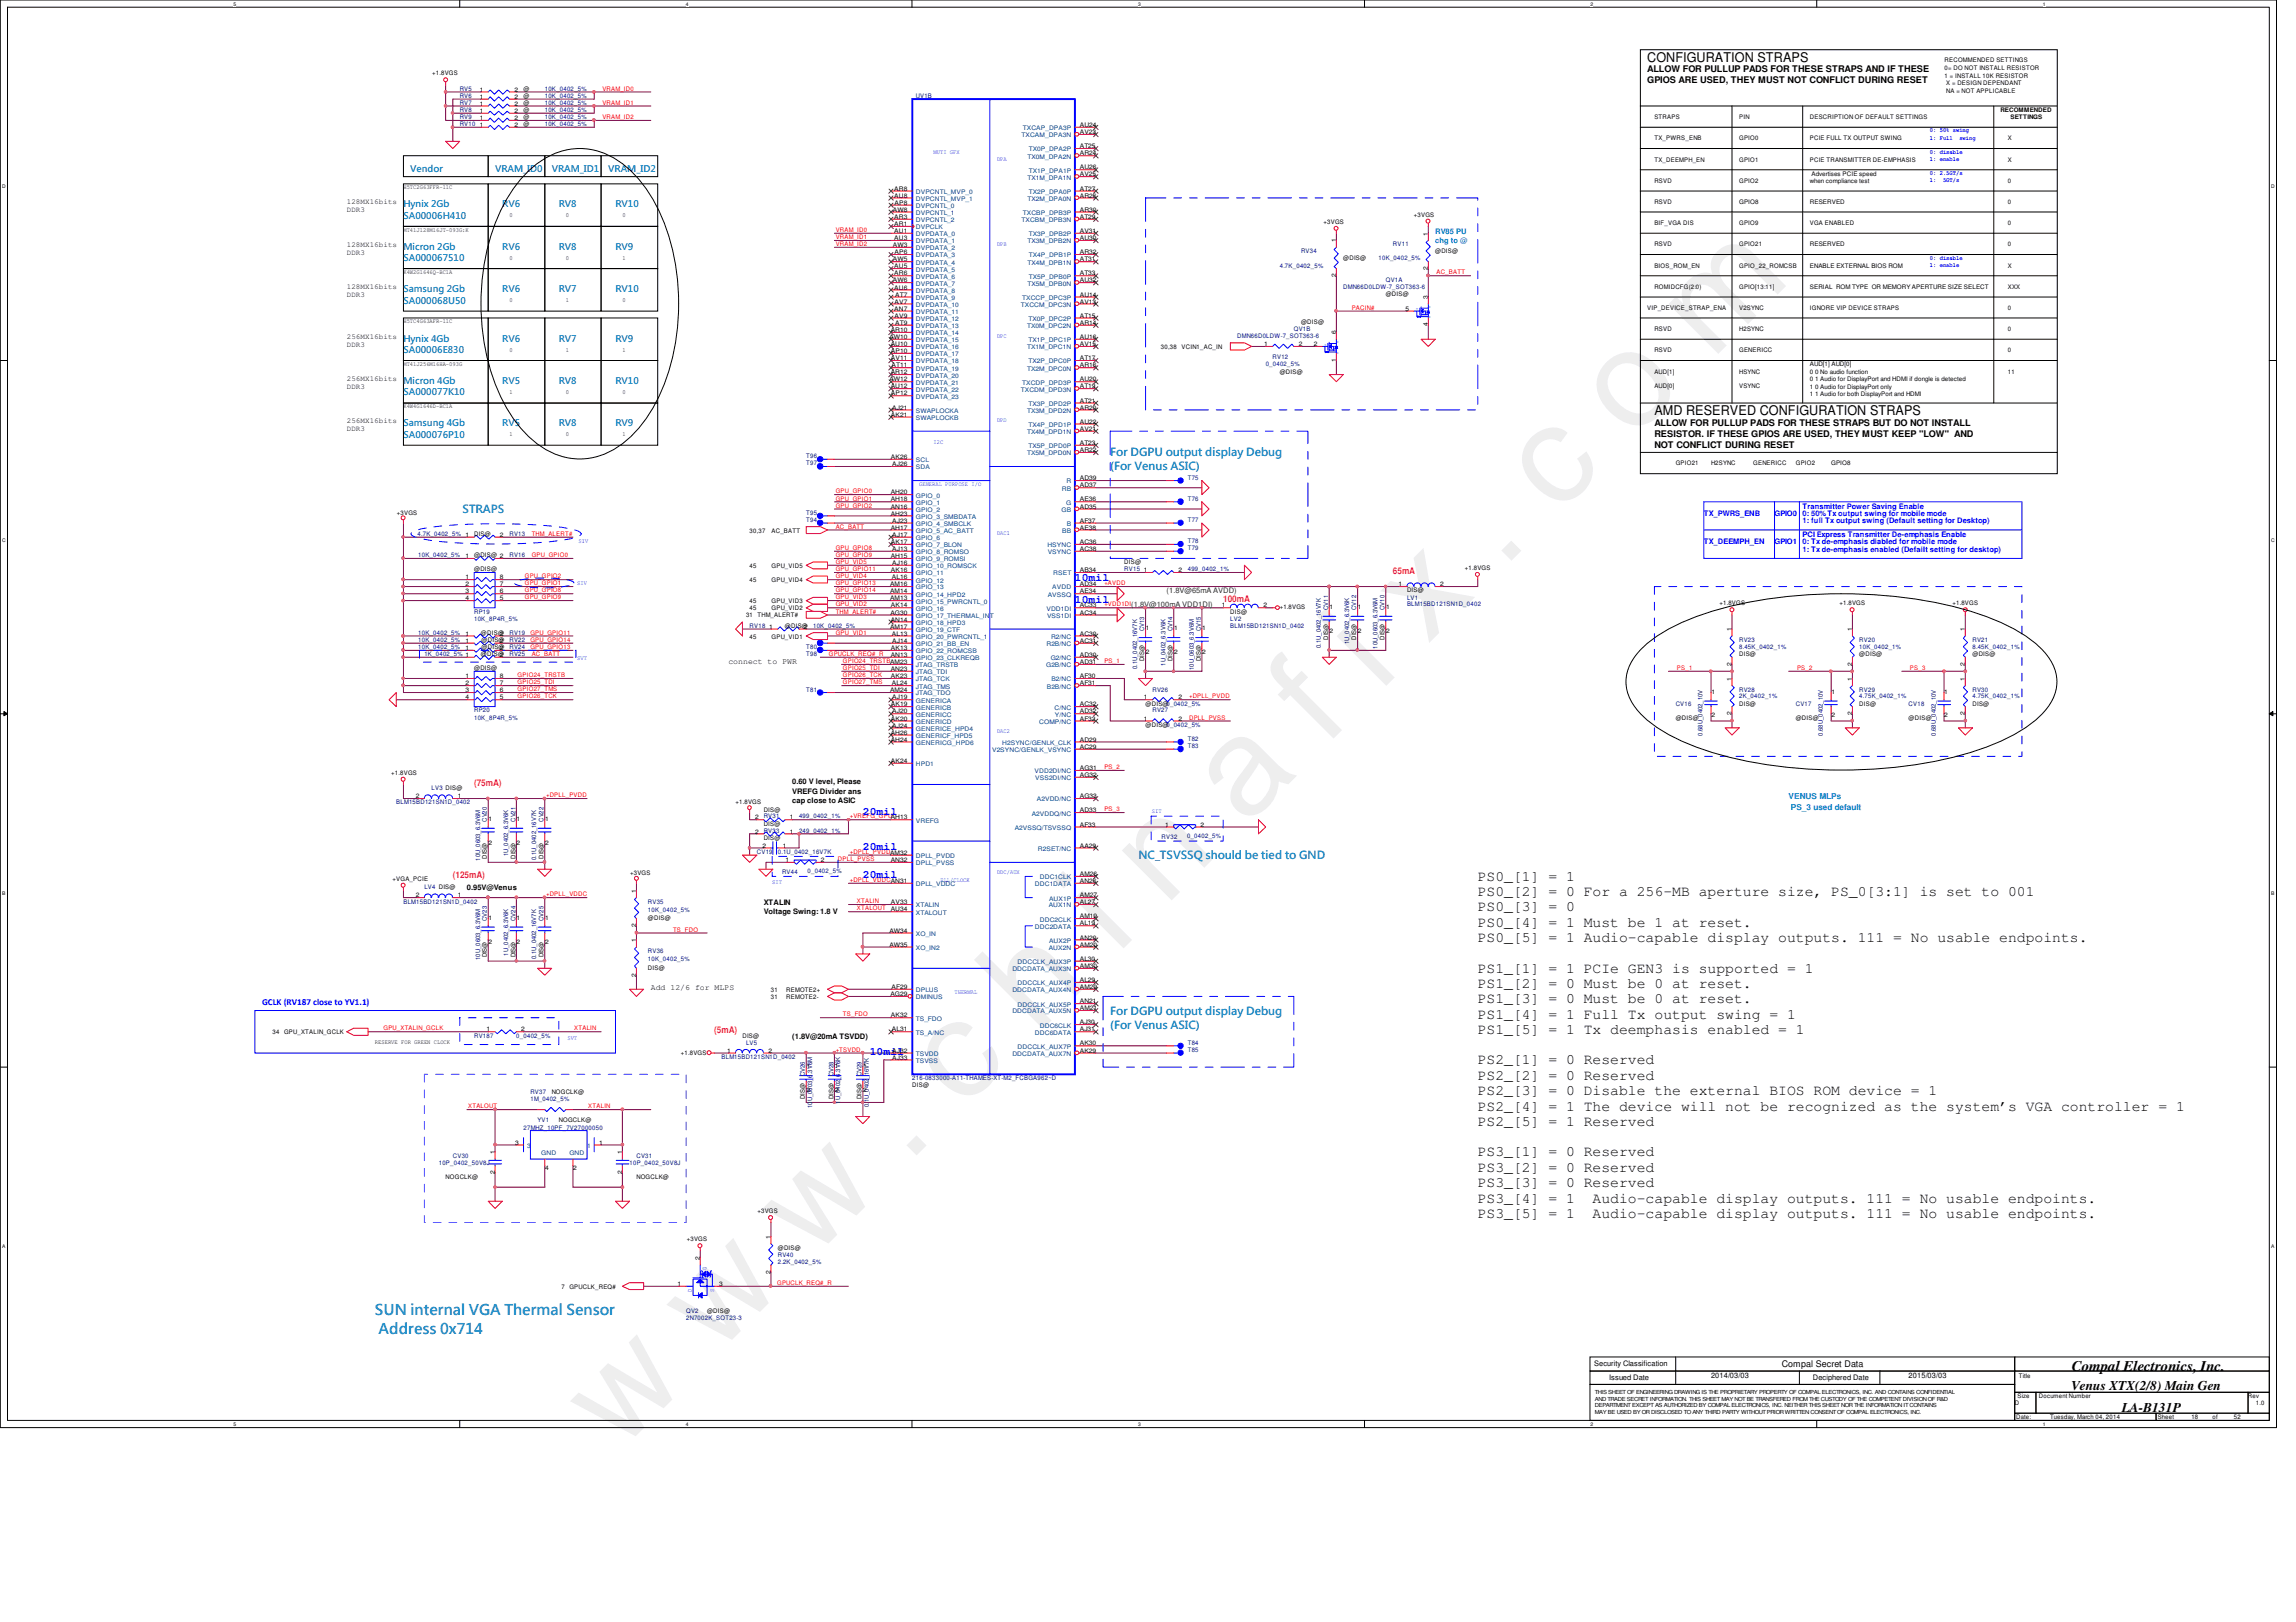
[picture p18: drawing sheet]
<svg xmlns="http://www.w3.org/2000/svg" width="297mm" height="210mm" viewBox="0 0 297 210" stroke-linecap="round" stroke-linejoin="round" font-family="sans-serif">
<defs><g id="words">
<text font-size="17.6" fill="#f0f" x="80.1" y="188" transform="rotate(-45 80.1 188)">w w w . c h i n a f i x . c o m</text>
<g font-size="1.9">
<text x="191.2" y="114">PS0_[1] = 1</text>
<text x="191.2" y="116">PS0_[2] = 0 For a 256-MB aperture size, PS_0[3:1] is set to 001</text>
<text x="191.2" y="117.9">PS0_[3] = 0</text>
<text x="191.2" y="119.9">PS0_[4] = 1 Must be 1 at reset.</text>
<text x="191.2" y="121.9">PS0_[5] = 1 Audio-capable display outputs. 111 = No usable endpoints.</text>
<text x="191.2" y="125.9">PS1_[1] = 1 PCIe GEN3 is supported = 1</text>
<text x="191.2" y="127.8">PS1_[2] = 0 Must be 0 at reset.</text>
<text x="191.2" y="129.8">PS1_[3] = 0 Must be 0 at reset.</text>
<text x="191.2" y="131.8">PS1_[4] = 1 Full Tx output swing = 1</text>
<text x="191.2" y="133.8">PS1_[5] = 1 Tx deemphasis enabled = 1</text>
<text x="191.2" y="137.8">PS2_[1] = 0 Reserved</text>
<text x="191.2" y="139.7">PS2_[2] = 0 Reserved</text>
<text x="191.2" y="141.7">PS2_[3] = 0 Disable the external BIOS ROM device = 1</text>
<text x="191.2" y="143.7">PS2_[4] = 1 The device will not be recognized as the system’s VGA controller = 1</text>
<text x="191.2" y="145.7">PS2_[5] = 1 Reserved</text>
<text x="191.2" y="149.6">PS3_[1] = 0 Reserved</text>
<text x="191.2" y="151.6">PS3_[2] = 0 Reserved</text>
<text x="191.2" y="153.6">PS3_[3] = 0 Reserved</text>
<text x="191.2" y="155.6">PS3_[4] = 1</text>
<text x="206" y="155.6">Audio-capable display outputs. 111 = No usable endpoints.</text>
<text x="191.2" y="157.6">PS3_[5] = 1</text>
<text x="206" y="157.6">Audio-capable display outputs. 111 = No usable endpoints.</text>
<text x="268.1" y="177.4">Compal Electronics, Inc.</text>
</g>
<g font-size="1.9" fill="#0080c0">
<text x="48.5" y="170.2">SUN internal VGA Thermal Sensor</text>
<text x="49" y="172.6">Address 0x714</text>
</g>
<g font-size="1.7">
<text x="213.1" y="8">CONFIGURATION STRAPS</text>
<text x="214" y="53.8">AMD RESERVED CONFIGURATION STRAPS</text>
<text x="268" y="179.9">Venus XTX(2/8) Main Gen</text>
<text x="274.5" y="182.7">LA-B131P</text>
</g>
<g font-size="1.4" fill="#0080c0">
<text x="143.6" y="59.1">For DGPU output display Debug</text>
<text x="143.6" y="60.9">(For Venus ASIC)</text>
<text x="59.8" y="66.4">STRAPS</text>
<text x="147.3" y="111.2">NC_TSVSSQ should be tied to GND</text>
<text x="143.6" y="131.3">For DGPU output display Debug</text>
<text x="143.6" y="133.1">(For Venus ASIC)</text>
</g>
<g font-size="1.4" fill="#00f">
<text x="139.1" y="78">10mil</text>
<text x="139.1" y="75.2">10mil</text>
<text x="111.6" y="105.4">20mil</text>
<text x="111.6" y="110">20mil</text>
<text x="111.6" y="113.6">20mil</text>
<text x="112.5" y="136.5">10mil</text>
</g>
<g font-size="1.2">
<text x="213.1" y="9.4">ALLOW FOR PULLUP PADS FOR THESE STRAPS AND IF THESE</text>
<text x="213.1" y="10.8">GPIOS ARE USED, THEY MUST NOT CONFLICT DURING RESET</text>
<text x="214" y="55.1">ALLOW FOR PULLUP PADS FOR THESE STRAPS BUT DO NOT INSTALL</text>
<text x="214" y="56.5">RESISTOR. IF THESE GPIOS ARE USED, THEY MUST KEEP &quot;LOW&quot; AND</text>
<text x="214" y="58">NOT CONFLICT DURING RESET</text>
<text x="230.5" y="177">Compal Secret Data</text>
</g>
<g font-size="1.2" fill="#0080c0">
<text x="53.1" y="22.2">Vendor</text>
<text x="64" y="22.2">VRAM_ID0</text>
<text x="71.4" y="22.2">VRAM_ID1</text>
<text x="78.7" y="22.2">VRAM_ID2</text>
<text x="52.2" y="26.8">Hynix 2Gb</text>
<text x="52.2" y="28.3">SA00006H410</text>
<text x="65" y="26.8">RV6</text>
<text x="72.3" y="26.8">RV8</text>
<text x="79.6" y="26.8">RV10</text>
<text x="52.2" y="32.3">Micron 2Gb</text>
<text x="52.2" y="33.8">SA000067510</text>
<text x="65" y="32.3">RV6</text>
<text x="72.3" y="32.3">RV8</text>
<text x="79.6" y="32.3">RV9</text>
<text x="52.2" y="37.8">Samsung 2Gb</text>
<text x="52.2" y="39.3">SA000068U50</text>
<text x="65" y="37.8">RV6</text>
<text x="72.3" y="37.8">RV7</text>
<text x="79.6" y="37.8">RV10</text>
<text x="52.2" y="44.2">Hynix 4Gb</text>
<text x="52.2" y="45.7">SA00006E830</text>
<text x="65" y="44.2">RV6</text>
<text x="72.3" y="44.2">RV7</text>
<text x="79.6" y="44.2">RV9</text>
<text x="52.2" y="49.7">Micron 4Gb</text>
<text x="52.2" y="51.2">SA000077K10</text>
<text x="65" y="49.7">RV5</text>
<text x="72.3" y="49.7">RV8</text>
<text x="79.6" y="49.7">RV10</text>
<text x="52.2" y="55.2">Samsung 4Gb</text>
<text x="52.2" y="56.7">SA000076P10</text>
<text x="65" y="55.2">RV5</text>
<text x="72.3" y="55.2">RV8</text>
<text x="79.6" y="55.2">RV9</text>
</g>
<g font-size="1.2" fill="#ff0080">
<text x="158.2" y="77.9">100mA</text>
<text x="180.2" y="74.3">65mA</text>
<text x="61.3" y="101.7">(75mA)</text>
<text x="58.6" y="113.6">(125mA)</text>
<text x="92.4" y="133.7">(5mA)</text>
</g>
<text font-size="1.2" fill="#00f" x="33.9" y="130.1">GCLK (RV187 close to YV1.1)</text>
<g font-size="1.1">
<text x="94.2" y="86">connect to PWR</text>
<text x="84.2" y="128.1">Add 12/6 for MLPS</text>
</g>
<g font-size="1.1" fill="#0080ff">
<text x="231.4" y="103.5">VENUS MLPs</text>
<text x="231.7" y="104.8">PS_3 used default</text>
</g>
<g font-size="1">
<text x="44.9" y="26.4">128MX16bits</text>
<text x="44.9" y="27.5">DDR3</text>
<text x="44.9" y="31.9">128MX16bits</text>
<text x="44.9" y="33">DDR3</text>
<text x="44.9" y="37.4">128MX16bits</text>
<text x="44.9" y="38.4">DDR3</text>
<text x="44.9" y="43.8">256MX16bits</text>
<text x="44.9" y="44.9">DDR3</text>
<text x="44.9" y="49.3">256MX16bits</text>
<text x="44.9" y="50.3">DDR3</text>
<text x="44.9" y="54.8">256MX16bits</text>
<text x="44.9" y="55.8">DDR3</text>
<text x="102.5" y="101.5">0.60 V level, Please</text>
<text x="102.5" y="102.7">VREFG Divider ans</text>
<text x="102.5" y="103.9">cap close to ASIC</text>
<text x="60.4" y="115.2">0.95V@Venus</text>
<text x="98.8" y="117.1">XTALIN</text>
<text x="98.8" y="118.3">Voltage Swing: 1.8 V</text>
<text x="102.5" y="134.5">(1.8V@20mA TSVDD)</text>
<text x="206.2" y="176.8">Security Classification</text>
<text x="208.2" y="178.6">Issued Date</text>
<text x="221.4" y="178.3">2014/03/03</text>
<text x="234.5" y="178.6">Deciphered Date</text>
<text x="246.9" y="178.3">2015/03/03</text>
</g>
<g font-size="1" fill="#0080ff">
<text x="185.7" y="30.2">RV85 PU</text>
<text x="185.7" y="31.4">chg to @</text>
</g>
<g font-size="1" fill="#00f">
<text x="233.2" y="65.9">Transmitter Power Saving Enable</text>
<text x="220.4" y="70.4">TX_DEEMPH_EN</text>
<text x="220.4" y="66.8">TX_PWRS_ENB</text>
<text x="229.6" y="70.4">GPIO1</text>
<text x="229.6" y="66.8">GPIO0</text>
<text x="233.2" y="69.5">PCI Express Transmitter De-emphasis Enable</text>
<text x="233.2" y="70.4">0: Tx de-emphasis diabled for mobile mode</text>
<text x="233.2" y="71.4">1: Tx de-emphasis enabled (Defailt setting for desktop)</text>
<text x="233.2" y="66.8">0: 50% Tx output swing for mobile mode</text>
<text x="233.2" y="67.7">1: full Tx output swing (Default setting for Desktop)</text>
</g>
<g font-size="1" fill="#008000">
<text x="150.9" y="76.8">(1.8V@65mA AVDD)</text>
<text x="146.3" y="78.6">(1.8V@100mA VDD1DI)</text>
</g>
<g font-size=".8">
<text x="55.9" y="9.7">+1.8VGS</text>
<text x="62.1" y="11.9">1</text>
<text x="66.5" y="11.9">2</text>
<text x="67.7" y="11.8">@</text>
<text x="251.6" y="8.1">RECOMMENDED SETTINGS</text>
<text x="251.6" y="9.1">0= DO NOT INSTALL RESISTOR</text>
<text x="251.6" y="10">1 = INSTALL 10K RESISTOR</text>
<text x="251.8" y="11">X = DESIGN DEPENDANT</text>
<text x="251.8" y="12">NA = NOT APPLICABLE</text>
<text x="62.1" y="16.4">1</text>
<text x="62.1" y="12.8">1</text>
<text x="62.1" y="14.6">1</text>
<text x="62.1" y="15.5">1</text>
<text x="62.1" y="13.7">1</text>
<text x="66.5" y="16.4">2</text>
<text x="66.5" y="12.8">2</text>
<text x="66.5" y="14.6">2</text>
<text x="66.5" y="15.5">2</text>
<text x="66.5" y="13.7">2</text>
<text x="67.7" y="16.3">@</text>
<text x="67.7" y="12.7">@</text>
<text x="67.7" y="14.5">@</text>
<text x="67.7" y="15.4">@</text>
<text x="67.7" y="13.6">@</text>
<text x="139.7" y="16.4">AU24</text>
<text x="139.7" y="17.4">AV23</text>
<text x="214" y="15.4">STRAPS</text>
<text x="225" y="15.4">PIN</text>
<text x="234.1" y="15.4">DESCRIPTION OF DEFAULT SETTINGS</text>
<text x="258.8" y="14.5">RECOMMENDED</text>
<text x="260.1" y="15.5">SETTINGS</text>
<text x="139.7" y="19.2">AT25</text>
<text x="139.7" y="21.9">AU26</text>
<text x="139.7" y="20.1">AR24</text>
<text x="139.7" y="22.8">AV25</text>
<text x="214" y="18.2">TX_PWRS_ENB</text>
<text x="214" y="20.9">TX_DEEMPH_EN</text>
<text x="214" y="23.6">RSVD</text>
<text x="225" y="18.2">GPIO0</text>
<text x="225" y="20.9">GPIO1</text>
<text x="225" y="23.6">GPIO2</text>
<text x="234.1" y="18.2">PCIE FULL TX OUTPUT SWING</text>
<text x="234.1" y="20.9">PCIE TRANSMITTER DE-EMPHASIS</text>
<text x="234.1" y="23.7">when compliance test</text>
<text x="234.4" y="22.7">Advertises PCIE speed</text>
<text x="259.8" y="20.9">X</text>
<text x="259.8" y="18.2">X</text>
<text x="259.8" y="23.6">0</text>
<text x="52.2" y="30">MT41J128M16JT-093G:K</text>
<text x="52.2" y="24.5">H5TC2G63FFR-11C</text>
<text x="65.9" y="28.1">0</text>
<text x="73.2" y="28.1">0</text>
<text x="80.5" y="28.1">0</text>
<text x="115.5" y="27.4">AW8</text>
<text x="115.7" y="29.3">AR1</text>
<text x="115.7" y="28.3">AR3</text>
<text x="115.7" y="24.7">AR8</text>
<text x="115.7" y="25.6">AU8</text>
<text x="115.7" y="26.5">AP8</text>
<text x="139.7" y="27.4">AR30</text>
<text x="139.7" y="24.7">AT27</text>
<text x="139.7" y="28.3">AT29</text>
<text x="139.7" y="25.6">AR26</text>
<text x="171.2" y="29">+3VGS</text>
<text x="182.9" y="28">+3VGS</text>
<text x="214" y="26.4">RSVD</text>
<text x="214" y="29.1">BIF_VGA DIS</text>
<text x="225" y="29.1">GPIO9</text>
<text x="225" y="26.4">GPIO8</text>
<text x="234.1" y="29.1">VGA ENABLED</text>
<text x="234.1" y="26.4">RESERVED</text>
<text x="259.8" y="29.1">0</text>
<text x="259.8" y="26.4">0</text>
<text x="52.2" y="35.4">K4W2G1646Q-BC1A</text>
<text x="65.9" y="33.6">0</text>
<text x="73.2" y="33.6">0</text>
<text x="80.5" y="33.6">1</text>
<text x="115.5" y="32">AW3</text>
<text x="115.5" y="33.8">AW5</text>
<text x="115.7" y="30.1">AU1</text>
<text x="115.7" y="31.1">AU3</text>
<text x="115.7" y="34.7">AU5</text>
<text x="115.7" y="35.6">AR6</text>
<text x="115.7" y="32.9">AP6</text>
<text x="139.7" y="30.1">AV31</text>
<text x="139.7" y="32.9">AR32</text>
<text x="139.7" y="35.6">AT33</text>
<text x="139.7" y="31.1">AU30</text>
<text x="139.7" y="33.8">AT31</text>
<text x="172.8" y="35.9" transform="rotate(-90 172.8 35.9)">2</text>
<text x="172.8" y="31.4" transform="rotate(-90 172.8 31.4)">1</text>
<text x="173.8" y="33.7">@DIS@</text>
<text x="184.7" y="35" transform="rotate(-90 184.7 35)">2</text>
<text x="184.7" y="30.5" transform="rotate(-90 184.7 30.5)">1</text>
<text x="185.7" y="32.8">@DIS@</text>
<text x="214" y="31.9">RSVD</text>
<text x="214" y="34.6">BIOS_ROM_EN</text>
<text x="225" y="34.6">GPIO_22_ROMCSB</text>
<text x="225" y="31.9">GPIO21</text>
<text x="234.1" y="31.9">RESERVED</text>
<text x="234.1" y="34.6">ENABLE EXTERNAL BIOS ROM</text>
<text x="259.8" y="34.6">X</text>
<text x="259.8" y="31.9">0</text>
<text x="52.2" y="41.8">H5TC4G63AFR-11C</text>
<text x="65.9" y="39.1">0</text>
<text x="73.2" y="39.1">1</text>
<text x="80.5" y="39.1">0</text>
<text x="115.5" y="36.5">AW6</text>
<text x="115.7" y="40.2">AN7</text>
<text x="115.7" y="37.5">AU6</text>
<text x="115.7" y="39.3">AV7</text>
<text x="115.7" y="41.1">AV9</text>
<text x="115.8" y="38.4">AT7</text>
<text x="139.7" y="39.3">AV13</text>
<text x="139.7" y="41.1">AT15</text>
<text x="139.7" y="38.4">AU14</text>
<text x="139.7" y="36.5">AU32</text>
<text x="168.3" y="41.9">@DIS@</text>
<text x="179.3" y="38.3">@DIS@</text>
<text x="181.8" y="40.2">5</text>
<text x="184.7" y="38.7" transform="rotate(-90 184.7 38.7)">3</text>
<text x="213.1" y="40.1">VIP_DEVICE_STRAP_ENA</text>
<text x="214" y="37.3">ROMIDCFG(2:0)</text>
<text x="225" y="40.1">V2SYNC</text>
<text x="225" y="37.3">GPIO[13:11]</text>
<text x="234.1" y="40.1">IGNORE VIP DEVICE STRAPS</text>
<text x="234.1" y="37.3">SERIAL ROM TYPE OR MEMORY APERTURE SIZE SELECT</text>
<text x="259.8" y="40.1">0</text>
<text x="259.8" y="37.3">XXX</text>
<text x="52.2" y="47.3">MT41J256M16HA-093G</text>
<text x="65.9" y="45.5">0</text>
<text x="73.2" y="45.5">1</text>
<text x="80.5" y="45.5">1</text>
<text x="115.1" y="43.9">AW10</text>
<text x="115.2" y="43">AR10</text>
<text x="115.2" y="44.8">AU10</text>
<text x="115.3" y="45.7">AP10</text>
<text x="115.3" y="46.6">AV11</text>
<text x="115.4" y="47.5">AT11</text>
<text x="115.8" y="42">AT9</text>
<text x="139.7" y="43.9">AU16</text>
<text x="139.7" y="46.6">AT17</text>
<text x="139.7" y="42">AR14</text>
<text x="139.7" y="44.8">AV15</text>
<text x="139.7" y="47.5">AR16</text>
<text x="150.2" y="45.1">30,38</text>
<text x="152.9" y="45.1">VCIN1_AC_IN</text>
<text x="163.5" y="44.8">1</text>
<text x="168" y="44.8">2</text>
<text x="170" y="44.8">2</text>
<text x="172.8" y="46.8" transform="rotate(-90 172.8 46.8)">1</text>
<text x="172.8" y="43.3" transform="rotate(-90 172.8 43.3)">6</text>
<text x="184.7" y="42.2" transform="rotate(-90 184.7 42.2)">4</text>
<text x="214" y="42.8">RSVD</text>
<text x="214" y="45.6">RSVD</text>
<text x="225" y="42.8">H2SYNC</text>
<text x="225" y="45.6">GENERICC</text>
<text x="234.1" y="47.4">AUD[1] AUD[0]</text>
<text x="259.8" y="42.8">0</text>
<text x="259.8" y="45.6">0</text>
<text x="52.2" y="52.8">K4W4G1646D-BC1A</text>
<text x="65.9" y="51">1</text>
<text x="73.2" y="51">0</text>
<text x="80.5" y="51">0</text>
<text x="115.1" y="49.4">AW12</text>
<text x="115.2" y="48.4">AR12</text>
<text x="115.2" y="50.2">AU12</text>
<text x="115.3" y="51.2">AP12</text>
<text x="115.3" y="53.9">AK21</text>
<text x="115.4" y="53">AJ21</text>
<text x="139.7" y="50.2">AT19</text>
<text x="139.7" y="52.1">AT21</text>
<text x="139.7" y="49.4">AU20</text>
<text x="139.7" y="53">AR20</text>
<text x="165.6" y="48.3">@DIS@</text>
<text x="214" y="48.3">AUD[1]</text>
<text x="214" y="50.2">AUD[0]</text>
<text x="225" y="50.2">VSYNC</text>
<text x="225" y="48.3">HSYNC</text>
<text x="234.1" y="48.4">0 0 No audio function</text>
<text x="234.1" y="49.4">0 1 Audio for DisplayPort and HDMI if dongle is detected</text>
<text x="234.1" y="50.3">1 0 Audio for DisplayPort only</text>
<text x="234.1" y="51.3">1 1 Audio for both DisplayPort and HDMI</text>
<text x="259.8" y="48.3">11</text>
<text x="65.9" y="56.5">1</text>
<text x="73.2" y="56.5">0</text>
<text x="80.5" y="56.5">1</text>
<text x="115.3" y="59.4">AK26</text>
<text x="139.7" y="54.8">AU22</text>
<text x="139.7" y="57.6">AT23</text>
<text x="139.7" y="55.8">AV21</text>
<text x="139.7" y="58.5">AR22</text>
<text x="115.2" y="64">AH20</text>
<text x="115.2" y="64.9">AH18</text>
<text x="115.2" y="65.8">AN16</text>
<text x="115.4" y="60.3">AJ26</text>
<text x="139.7" y="62.1">AD39</text>
<text x="139.7" y="64.9">AE36</text>
<text x="139.7" y="63.1">AD37</text>
<text x="139.7" y="65.8">AD35</text>
<text x="216.8" y="60.2">GPIO21</text>
<text x="221.4" y="60.2">H2SYNC</text>
<text x="226.8" y="60.2">GENERICC</text>
<text x="232.3" y="60.2">GPIO2</text>
<text x="236.9" y="60.2">GPIO8</text>
<text x="51.3" y="66.6">+3VGS</text>
<text x="60.2" y="69.5">1</text>
<text x="61.3" y="69.3">DIS@</text>
<text x="64.7" y="69.5">2</text>
<text x="97" y="68.9">30,37</text>
<text x="99.8" y="68.9">AC_BATT</text>
<text x="115.2" y="66.7">AH23</text>
<text x="115.2" y="68.5">AH17</text>
<text x="115.3" y="70.4">AK17</text>
<text x="115.4" y="67.6">AJ23</text>
<text x="115.4" y="69.5">AJ17</text>
<text x="115.4" y="71.3">AJ13</text>
<text x="139.7" y="67.6">AF37</text>
<text x="139.7" y="68.5">AE38</text>
<text x="139.7" y="71.3">AC38</text>
<text x="139.7" y="70.4">AC36</text>
<text x="60.2" y="75">1</text>
<text x="60.2" y="75.9">2</text>
<text x="60.2" y="76.8">3</text>
<text x="60.2" y="77.7">4</text>
<text x="60.2" y="72.2">1</text>
<text x="61.3" y="73.9">@DIS@</text>
<text x="61.3" y="72.1">@DIS@ 2</text>
<text x="64.7" y="75">8</text>
<text x="64.7" y="75.9">7</text>
<text x="64.7" y="76.8">6</text>
<text x="64.7" y="77.7">5</text>
<text x="97" y="73.5">45</text>
<text x="97" y="75.3">45</text>
<text x="99.8" y="73.5">GPU_VID5</text>
<text x="99.8" y="75.3">GPU_VID4</text>
<text x="115.1" y="75.9">AM16</text>
<text x="115.1" y="76.8">AM14</text>
<text x="115.1" y="77.7">AM13</text>
<text x="115.2" y="72.2">AH15</text>
<text x="115.3" y="74">AK16</text>
<text x="115.4" y="75">AL16</text>
<text x="115.4" y="73.1">AJ16</text>
<text x="139.7" y="75.9">AD34</text>
<text x="139.7" y="76.8">AE34</text>
<text x="139.7" y="74">AB34</text>
<text x="145.5" y="73">DIS@</text>
<text x="148" y="74">1</text>
<text x="152.5" y="74">2</text>
<text x="180.9" y="75.9">1</text>
<text x="182" y="76.7">DIS@</text>
<text x="186.3" y="75.9">2</text>
<text x="189.5" y="73.7">+1.8VGS</text>
<text x="60.2" y="83.2">1</text>
<text x="60.2" y="82.3">1</text>
<text x="62.2" y="82.2">@DIS@</text>
<text x="62.3" y="83.1">@DIS@</text>
<text x="62.3" y="84">@DIS@</text>
<text x="64.7" y="83.2">2</text>
<text x="64.7" y="82.3">2</text>
<text x="96.5" y="79.9">31</text>
<text x="97" y="78.1">45</text>
<text x="97" y="82.6">45</text>
<text x="97" y="79">45</text>
<text x="98" y="79.9">THM_ALERT#</text>
<text x="99.5" y="81.4">1</text>
<text x="99.8" y="78.1">GPU_VID3</text>
<text x="99.8" y="82.6">GPU_VID1</text>
<text x="99.8" y="79">GPU_VID2</text>
<text x="101.6" y="81.2">@DIS@</text>
<text x="104" y="81.4">2</text>
<text x="115.1" y="81.4">AM17</text>
<text x="115.2" y="79.5">AG30</text>
<text x="115.2" y="80.4">AN14</text>
<text x="115.3" y="78.6">AK14</text>
<text x="115.4" y="82.3">AL13</text>
<text x="115.4" y="83.2">AJ14</text>
<text x="139.7" y="83.2">AC31</text>
<text x="139.7" y="78.6">AC33</text>
<text x="139.7" y="79.5">AC34</text>
<text x="139.7" y="82.3">AC30</text>
<text x="148.2" y="81.5">1</text>
<text x="151.9" y="81.5">1</text>
<text x="155.5" y="81.5">1</text>
<text x="158.1" y="78.6">1</text>
<text x="159.2" y="79.4">DIS@</text>
<text x="163.4" y="78.6">2</text>
<text x="165.6" y="78.9">+1.8VGS</text>
<text x="171.8" y="82.8" transform="rotate(-90 171.8 82.8)">DIS@</text>
<text x="172" y="78.8">1</text>
<text x="172" y="81.9">2</text>
<text x="175.5" y="82.8" transform="rotate(-90 175.5 82.8)">DIS@</text>
<text x="175.7" y="78.8">1</text>
<text x="175.7" y="81.9">2</text>
<text x="179.1" y="82.8" transform="rotate(-90 179.1 82.8)">DIS@</text>
<text x="179.3" y="78.8">1</text>
<text x="179.3" y="81.9">2</text>
<text x="222.5" y="78.3">+1.8VGS</text>
<text x="224" y="81.7" transform="rotate(-90 224 81.7)">1</text>
<text x="238" y="78.3">+1.8VGS</text>
<text x="239.6" y="81.7" transform="rotate(-90 239.6 81.7)">1</text>
<text x="252.6" y="78.3">+1.8VGS</text>
<text x="254.2" y="81.7" transform="rotate(-90 254.2 81.7)">1</text>
<text x="60.2" y="87.8">1</text>
<text x="60.2" y="88.7">2</text>
<text x="60.2" y="89.6">3</text>
<text x="60.2" y="84.1">1</text>
<text x="61.3" y="86.7">@DIS@</text>
<text x="62.2" y="84.9">@DIS@</text>
<text x="64.7" y="87.8">8</text>
<text x="64.7" y="88.7">7</text>
<text x="64.7" y="89.6">6</text>
<text x="64.7" y="84.1">2</text>
<text x="64.7" y="85">2</text>
<text x="115.1" y="89.6">AM24</text>
<text x="115.2" y="85">AN13</text>
<text x="115.2" y="86.8">AN23</text>
<text x="115.3" y="84.1">AK13</text>
<text x="115.3" y="87.8">AK23</text>
<text x="115.4" y="88.7">AL24</text>
<text x="139.7" y="88.7">AF31</text>
<text x="139.7" y="85">AD30</text>
<text x="139.7" y="85.9">AD31</text>
<text x="139.7" y="87.8">AF30</text>
<text x="148" y="85.5" transform="rotate(-90 148 85.5)">DIS@</text>
<text x="148.2" y="84.6">2</text>
<text x="151.7" y="85.5" transform="rotate(-90 151.7 85.5)">DIS@</text>
<text x="151.9" y="84.6">2</text>
<text x="155.4" y="85.5" transform="rotate(-90 155.4 85.5)">DIS@</text>
<text x="155.5" y="84.6">2</text>
<text x="221.4" y="89.7">1</text>
<text x="224" y="88.1" transform="rotate(-90 224 88.1)">1</text>
<text x="224" y="86.1" transform="rotate(-90 224 86.1)">2</text>
<text x="225" y="84.9">DIS@</text>
<text x="236.9" y="89.7">1</text>
<text x="239.6" y="88.1" transform="rotate(-90 239.6 88.1)">1</text>
<text x="239.6" y="86.1" transform="rotate(-90 239.6 86.1)">2</text>
<text x="240.5" y="84.9">@DIS@</text>
<text x="251.5" y="89.7">1</text>
<text x="254.2" y="88.1" transform="rotate(-90 254.2 88.1)">1</text>
<text x="254.2" y="86.1" transform="rotate(-90 254.2 86.1)">2</text>
<text x="255.2" y="84.9">@DIS@</text>
<text x="60.2" y="90.5">4</text>
<text x="64.7" y="90.5">5</text>
<text x="115.2" y="95.1">AH26</text>
<text x="115.2" y="96">AH24</text>
<text x="115.3" y="91.4">AK19</text>
<text x="115.3" y="93.3">AK20</text>
<text x="115.4" y="90.5">AJ19</text>
<text x="115.4" y="92.3">AJ20</text>
<text x="115.4" y="94.1">AJ24</text>
<text x="139.7" y="91.4">AC32</text>
<text x="139.7" y="96">AD29</text>
<text x="139.7" y="93.3">AF32</text>
<text x="139.7" y="92.3">AD32</text>
<text x="148" y="90.5">1</text>
<text x="148" y="93.3">1</text>
<text x="148.2" y="91.3">@DIS@0_0402_5%</text>
<text x="148.2" y="94.1">@DIS@0_0402_5%</text>
<text x="152.5" y="90.5">2</text>
<text x="152.5" y="93.3">2</text>
<text x="216.8" y="93.1">@DIS@</text>
<text x="221.4" y="92.8">2</text>
<text x="224" y="92.5" transform="rotate(-90 224 92.5)">2</text>
<text x="225" y="91.3">DIS@</text>
<text x="232.3" y="93.1">@DIS@</text>
<text x="236.9" y="92.8">2</text>
<text x="239.6" y="92.5" transform="rotate(-90 239.6 92.5)">2</text>
<text x="240.5" y="91.3">DIS@</text>
<text x="246.9" y="93.1">@DIS@</text>
<text x="251.5" y="92.8">2</text>
<text x="254.2" y="92.5" transform="rotate(-90 254.2 92.5)">2</text>
<text x="255.2" y="91.3">DIS@</text>
<text x="50.6" y="100.2">+1.8VGS</text>
<text x="115.3" y="98.7">AK24</text>
<text x="139.7" y="99.7">AG31</text>
<text x="139.7" y="96.9">AC29</text>
<text x="139.7" y="100.5">AG32</text>
<text x="53.8" y="103.3">2</text>
<text x="59.2" y="103.3">1</text>
<text x="63.2" y="106.2">1</text>
<text x="66.8" y="106.2">1</text>
<text x="70.5" y="106.2">1</text>
<text x="95.2" y="104.1">+1.8VGS</text>
<text x="97.7" y="107.9">2</text>
<text x="97.7" y="106">2</text>
<text x="98.8" y="106.8">DIS@</text>
<text x="98.8" y="105">DIS@</text>
<text x="102.2" y="107.9">1</text>
<text x="102.2" y="106">1</text>
<text x="139.7" y="107">AF33</text>
<text x="139.7" y="105.1">AD33</text>
<text x="139.7" y="103.3">AG33</text>
<text x="150.7" y="107">1</text>
<text x="155.3" y="107">2</text>
<text x="50.8" y="114">+VGA_PCIE</text>
<text x="63" y="111.1" transform="rotate(-90 63 111.1)">DIS@</text>
<text x="63.2" y="109.3">2</text>
<text x="66.7" y="111.1" transform="rotate(-90 66.7 111.1)">DIS@</text>
<text x="66.8" y="109.3">2</text>
<text x="70.3" y="111.1" transform="rotate(-90 70.3 111.1)">DIS@</text>
<text x="70.5" y="109.3">2</text>
<text x="81.5" y="113.2">+3VGS</text>
<text x="98.6" y="109.7">2</text>
<text x="98.8" y="108.7">DIS@</text>
<text x="101.3" y="109.7">1</text>
<text x="101.6" y="111.5">1</text>
<text x="106.2" y="111.5">2</text>
<text x="115.2" y="111.5">AN32</text>
<text x="139.7" y="109.7">AA29</text>
<text x="139.7" y="113.4">AM26</text>
<text x="53.8" y="116.1">2</text>
<text x="59.2" y="116.1">1</text>
<text x="63.2" y="119">1</text>
<text x="66.8" y="119">1</text>
<text x="70.5" y="119">1</text>
<text x="82.3" y="120" transform="rotate(-90 82.3 120)">2</text>
<text x="82.3" y="115.5" transform="rotate(-90 82.3 115.5)">1</text>
<text x="83.8" y="119.1">@DIS@</text>
<text x="115.2" y="117.9">AU34</text>
<text x="115.3" y="117">AV33</text>
<text x="139.7" y="117">AL27</text>
<text x="139.7" y="118.8">AM19</text>
<text x="139.7" y="116.1">AM27</text>
<text x="139.7" y="114.3">AN26</text>
<text x="139.7" y="119.8">AL19</text>
<text x="63" y="123.9" transform="rotate(-90 63 123.9)">DIS@</text>
<text x="63.2" y="122.1">2</text>
<text x="66.7" y="123.9" transform="rotate(-90 66.7 123.9)">DIS@</text>
<text x="66.8" y="122.1">2</text>
<text x="70.3" y="123.9" transform="rotate(-90 70.3 123.9)">DIS@</text>
<text x="70.5" y="122.1">2</text>
<text x="82.3" y="121.9" transform="rotate(-90 82.3 121.9)">1</text>
<text x="83.8" y="125.5">DIS@</text>
<text x="115.1" y="120.7">AW34</text>
<text x="115.1" y="122.5">AW35</text>
<text x="139.7" y="122.5">AM20</text>
<text x="139.7" y="125.3">AM30</text>
<text x="139.7" y="124.3">AL30</text>
<text x="139.7" y="121.6">AN20</text>
<text x="82.3" y="126.4" transform="rotate(-90 82.3 126.4)">2</text>
<text x="99.7" y="128.4">31</text>
<text x="99.7" y="129.2">31</text>
<text x="101.7" y="128.4">REMOTE2+</text>
<text x="101.7" y="129.2">REMOTE2-</text>
<text x="115.2" y="128.9">AG29</text>
<text x="115.3" y="131.7">AK32</text>
<text x="115.4" y="128">AF29</text>
<text x="139.7" y="128">AM29</text>
<text x="139.7" y="130.7">AM21</text>
<text x="139.7" y="127.1">AL29</text>
<text x="139.7" y="129.8">AN21</text>
<text x="35.3" y="133.8">34</text>
<text x="36.7" y="133.8">GPU_XTALIN_GCLK</text>
<text x="48.5" y="135.1">RESERVE FOR GREEN CLOCK</text>
<text x="62.9" y="133.5">1</text>
<text x="67.4" y="133.5">2</text>
<text x="88.1" y="136.5">+1.8VGS</text>
<text x="94.1" y="136.2">1</text>
<text x="96.1" y="134.3">DIS@</text>
<text x="99.4" y="136.2">2</text>
<text x="115.4" y="133.5">AL31</text>
<text x="115.4" y="136.2">AJ32</text>
<text x="115.4" y="137.1">AJ33</text>
<text x="139.7" y="136.2">AK29</text>
<text x="139.7" y="132.5">AJ30</text>
<text x="139.7" y="135.3">AK30</text>
<text x="139.7" y="133.5">AJ31</text>
<text x="71.4" y="141.6">NOGCLK@</text>
<text x="104.1" y="142.2" transform="rotate(-90 104.1 142.2)">DIS@</text>
<text x="104.3" y="138.2">1</text>
<text x="104.3" y="141.3">2</text>
<text x="107.8" y="142.2" transform="rotate(-90 107.8 142.2)">DIS@</text>
<text x="108" y="138.2">1</text>
<text x="108" y="141.3">2</text>
<text x="111.5" y="142.2" transform="rotate(-90 111.5 142.2)">DIS@</text>
<text x="111.7" y="138.2">1</text>
<text x="111.7" y="141.3">2</text>
<text x="118" y="140.7">DIS@</text>
<text x="64" y="149.4" transform="rotate(-90 64 149.4)">1</text>
<text x="66.6" y="148.1">3</text>
<text x="72.3" y="145.2">NOGCLK@</text>
<text x="77.5" y="148.1">1</text>
<text x="80.5" y="149.4" transform="rotate(-90 80.5 149.4)">1</text>
<text x="57.7" y="152.6">NOGCLK@</text>
<text x="64" y="152" transform="rotate(-90 64 152)">2</text>
<text x="70.5" y="151.4">4</text>
<text x="74.2" y="151.4">2</text>
<text x="80.5" y="152" transform="rotate(-90 80.5 152)">2</text>
<text x="82.3" y="152.6">NOGCLK@</text>
<text x="88.9" y="160.6">+3VGS</text>
<text x="98" y="157">+3VGS</text>
<text x="99.7" y="160.3" transform="rotate(-90 99.7 160.3)">1</text>
<text x="100.6" y="161.7">@DIS@</text>
<text x="72.6" y="166.8">7</text>
<text x="73.7" y="166.8">GPUCLK_REQ#</text>
<text x="87.7" y="166.4">1</text>
<text x="90.5" y="163.1" transform="rotate(-90 90.5 163.1)">2</text>
<text x="93" y="166.4">3</text>
<text x="99.7" y="164.8" transform="rotate(-90 99.7 164.8)">2</text>
<text x="91.5" y="169.9">@DIS@</text>
<text x="261.2" y="178.3">Title</text>
<text x="260.6" y="181.8">D</text>
<text x="260.9" y="183.6">Date:</text>
<text x="261" y="180.9">Size</text>
<text x="263.8" y="180.9">Document Number</text>
<text x="265.2" y="183.6">Tuesday, March 04, 2014</text>
<text x="279.1" y="183.6">Sheet</text>
<text x="283.5" y="183.6">18</text>
<text x="286.3" y="183.6">of</text>
<text x="289" y="183.6">52</text>
<text x="290.8" y="180.9">Rev</text>
<text x="291.8" y="181.8">1.0</text>
</g>
<g font-size=".8" fill="#000080">
<text x="59.5" y="11.8">RV5</text>
<text x="70.5" y="11.8">10K_0402_5%</text>
<text x="59.5" y="16.3">RV10</text>
<text x="59.5" y="12.7">RV6</text>
<text x="59.5" y="14.5">RV8</text>
<text x="59.5" y="15.4">RV9</text>
<text x="59.5" y="13.6">RV7</text>
<text x="70.5" y="16.3">10K_0402_5%</text>
<text x="70.5" y="12.7">10K_0402_5%</text>
<text x="70.5" y="14.5">10K_0402_5%</text>
<text x="70.5" y="15.4">10K_0402_5%</text>
<text x="70.5" y="13.6">10K_0402_5%</text>
<text x="118.5" y="12.7">UV1B</text>
<text x="165.6" y="34.6">4.7K_0402_5%</text>
<text x="168.3" y="32.8">RV34</text>
<text x="178.3" y="33.7">10K_0402_5%</text>
<text x="180.2" y="31.9">RV11</text>
<text x="173.8" y="37.3">DMN66D0LDW-7_SOT363-6</text>
<text x="179.3" y="36.4">QV1A</text>
<text x="160.1" y="43.8">DMN66D0LDW-7_SOT363-6</text>
<text x="163.7" y="47.4">0_0402_5%</text>
<text x="164.6" y="46.5">RV12</text>
<text x="167.4" y="42.8">QV1B</text>
<text x="104.3" y="59.3">T96</text>
<text x="104.3" y="60.2">T97</text>
<text x="153.7" y="62.1">T75</text>
<text x="153.7" y="64.8">T76</text>
<text x="54" y="69.3">4.7K_0402_5%</text>
<text x="65.9" y="69.3">RV13</text>
<text x="104.3" y="66.6">T95</text>
<text x="104.3" y="67.5">T94</text>
<text x="153.7" y="67.5">T77</text>
<text x="153.7" y="71.2">T79</text>
<text x="153.7" y="70.3">T78</text>
<text x="54.1" y="72.1">10K_0402_5%</text>
<text x="65.9" y="72.1">RV16</text>
<text x="145.5" y="73.9">RV15</text>
<text x="153.7" y="73.9">499_0402_1%</text>
<text x="182" y="77.6">LV1</text>
<text x="54.1" y="83.1">10K_0402_5%</text>
<text x="54.1" y="84">10K_0402_5%</text>
<text x="54.1" y="82.2">10K_0402_5%</text>
<text x="61.3" y="79.4">RP19</text>
<text x="61.3" y="80.3">10K_8P4R_5%</text>
<text x="65.9" y="83.1">RV22</text>
<text x="65.9" y="84">RV24</text>
<text x="65.9" y="82.2">RV19</text>
<text x="97" y="81.2">RV18</text>
<text x="104.3" y="84">T80</text>
<text x="105.2" y="81.2">10K_0402_5%</text>
<text x="148" y="81.7" transform="rotate(-90 148 81.7)">CV13</text>
<text x="151.7" y="81.7" transform="rotate(-90 151.7 81.7)">CV14</text>
<text x="155.4" y="81.7" transform="rotate(-90 155.4 81.7)">CV15</text>
<text x="159.2" y="80.3">LV2</text>
<text x="159.2" y="81.2">BLM15BD121SN1D_0402</text>
<text x="170.9" y="83.9" transform="rotate(-90 170.9 83.9)">0.1U_0402_16V7K</text>
<text x="171.8" y="78.9" transform="rotate(-90 171.8 78.9)">CV11</text>
<text x="174.5" y="83.4" transform="rotate(-90 174.5 83.4)">1U_0402_6.3V6K</text>
<text x="175.5" y="78.9" transform="rotate(-90 175.5 78.9)">CV12</text>
<text x="178.2" y="83.9" transform="rotate(-90 178.2 83.9)">10U_0603_6.3V6M</text>
<text x="179.1" y="78.9" transform="rotate(-90 179.1 78.9)">CV10</text>
<text x="182" y="78.5">BLM15BD121SN1D_0402</text>
<text x="225" y="83.1">RV23</text>
<text x="225" y="84">8.45K_0402_1%</text>
<text x="240.5" y="83.1">RV20</text>
<text x="240.5" y="84">10K_0402_1%</text>
<text x="255.2" y="83.1">RV21</text>
<text x="255.2" y="84">8.45K_0402_1%</text>
<text x="54.9" y="84.9">1K_0402_5% 1</text>
<text x="65.9" y="84.9">RV25</text>
<text x="104.3" y="84.9">T98</text>
<text x="104.3" y="89.5">T81</text>
<text x="147.1" y="86.6" transform="rotate(-90 147.1 86.6)">0.1U_0402_16V7K</text>
<text x="149.1" y="89.5">RV26</text>
<text x="150.8" y="86.1" transform="rotate(-90 150.8 86.1)">1U_0402_6.3V6K</text>
<text x="154.4" y="86.7" transform="rotate(-90 154.4 86.7)">10U_0603_6.3V6M</text>
<text x="225" y="89.5">RV28</text>
<text x="240.5" y="89.5">RV29</text>
<text x="255.2" y="89.5">RV30</text>
<text x="61.3" y="92.2">RP20</text>
<text x="61.3" y="93.1">10K_8P4R_5%</text>
<text x="149.1" y="92.2">RV27</text>
<text x="153.7" y="95.9">T82</text>
<text x="216.8" y="91.3">CV16</text>
<text x="220.3" y="95.2" transform="rotate(-90 220.3 95.2)">0.68U_0402_10V</text>
<text x="225" y="90.4">2K_0402_1%</text>
<text x="232.3" y="91.3">CV17</text>
<text x="235.8" y="95.2" transform="rotate(-90 235.8 95.2)">0.68U_0402_10V</text>
<text x="240.5" y="90.4">4.75K_0402_1%</text>
<text x="246.9" y="91.3">CV18</text>
<text x="250.4" y="95.2" transform="rotate(-90 250.4 95.2)">0.68U_0402_10V</text>
<text x="255.2" y="90.4">4.75K_0402_1%</text>
<text x="153.7" y="96.8">T83</text>
<text x="51.3" y="104.1">BLM15BD121SN1D_0402</text>
<text x="55.8" y="102.3">LV3 DIS@</text>
<text x="63" y="106.3" transform="rotate(-90 63 106.3)">CV20</text>
<text x="66.7" y="106.3" transform="rotate(-90 66.7 106.3)">CV21</text>
<text x="70.3" y="106.3" transform="rotate(-90 70.3 106.3)">CV22</text>
<text x="98.8" y="107.8">RV33</text>
<text x="98.8" y="105.9">RV31</text>
<text x="103.4" y="107.8">249_0402_1%</text>
<text x="103.4" y="105.9">499_0402_1%</text>
<text x="62.1" y="111.4" transform="rotate(-90 62.1 111.4)">10U_0603_6.3V6M</text>
<text x="65.7" y="110.8" transform="rotate(-90 65.7 110.8)">1U_0402_6.3V6K</text>
<text x="69.4" y="111.3" transform="rotate(-90 69.4 111.3)">0.1U_0402_16V7K</text>
<text x="97.9" y="110.5">CV19</text>
<text x="100.6" y="110.5">0.1U_0402_16V7K</text>
<text x="101.2" y="113.2">RV44</text>
<text x="104.5" y="113">0_0402_5%</text>
<text x="150.3" y="108.6">RV32</text>
<text x="153.6" y="108.4">0_0402_5%</text>
<text x="52.2" y="116.9">BLM15BD121SN1D_0402</text>
<text x="54.9" y="115.1">LV4 DIS@</text>
<text x="63" y="119.2" transform="rotate(-90 63 119.2)">CV23</text>
<text x="66.7" y="119.2" transform="rotate(-90 66.7 119.2)">CV24</text>
<text x="70.3" y="119.2" transform="rotate(-90 70.3 119.2)">CV25</text>
<text x="83.8" y="116.9">RV35</text>
<text x="83.8" y="118">10K_0402_5%</text>
<text x="62.1" y="124.2" transform="rotate(-90 62.1 124.2)">10U_0603_6.3V6M</text>
<text x="65.7" y="123.7" transform="rotate(-90 65.7 123.7)">1U_0402_6.3V6K</text>
<text x="69.4" y="124.1" transform="rotate(-90 69.4 124.1)">0.1U_0402_16V7K</text>
<text x="83.8" y="123.3">RV36</text>
<text x="83.8" y="124.4">10K_0402_5%</text>
<text x="61.3" y="134.3">RV187</text>
<text x="66.8" y="134.3">0_0402_5%</text>
<text x="93.3" y="137">BLM15BD121SN1D_0402</text>
<text x="96.5" y="135.2">LV5</text>
<text x="153.7" y="136.1">T85</text>
<text x="153.7" y="135.2">T84</text>
<text x="68.6" y="141.6">RV37</text>
<text x="68.6" y="142.5">1M_0402_5%</text>
<text x="104.1" y="139.3" transform="rotate(-90 104.1 139.3)">CV26</text>
<text x="105.1" y="143.4" transform="rotate(-90 105.1 143.4)">10U_0603_6.3V6M</text>
<text x="107.8" y="139.3" transform="rotate(-90 107.8 139.3)">CV28</text>
<text x="108.7" y="142.8" transform="rotate(-90 108.7 142.8)">1U_0402_6.3V6K</text>
<text x="111.5" y="139.3" transform="rotate(-90 111.5 139.3)">CV29</text>
<text x="112.4" y="143.3" transform="rotate(-90 112.4 143.3)">0.1U_0402_16V7K</text>
<text x="118" y="139.8">216-0833000-A11-THAMES-XT-M2_FCBGA962~D</text>
<text x="58.6" y="149.8">CV30</text>
<text x="67.7" y="146.2">27MHZ_10PF_7V27000050</text>
<text x="69.6" y="145.2">YV1</text>
<text x="82.3" y="149.8">CV31</text>
<text x="56.8" y="150.7">10P_0402_50V8J</text>
<text x="81.4" y="150.7">10P_0402_50V8J</text>
<text x="100.6" y="162.6">RV40</text>
<text x="100.6" y="163.5">2.2K_0402_5%</text>
<text x="88.8" y="169.9">QV2</text>
<text x="88.8" y="170.9">2N7002K_SOT23-3</text>
</g>
<g font-size=".8" fill="#f00">
<text x="77.9" y="11.7">VRAM_ID0</text>
<text x="77.9" y="13.5">VRAM_ID1</text>
<text x="77.9" y="15.4">VRAM_ID2</text>
<text x="108.1" y="30">VRAM_ID0</text>
<text x="108.1" y="30.9">VRAM_ID1</text>
<text x="108.1" y="31.8">VRAM_ID2</text>
<text x="185.8" y="35.5">AC_BATT</text>
<text x="174.9" y="40.1">PACIN#</text>
<text x="108.1" y="63.8">GPU_GPIO0</text>
<text x="108.1" y="64.8">GPU_GPIO1</text>
<text x="108.1" y="65.7">GPU_GPIO2</text>
<text x="68.8" y="69.3">THM_ALERT#</text>
<text x="108.1" y="71.2">GPU_GPIO8</text>
<text x="108.1" y="68.4">AC_BATT</text>
<text x="67.9" y="77.6">GPU_GPIO9</text>
<text x="67.9" y="76.7">GPU_GPIO8</text>
<text x="67.9" y="74.8">GPU_GPIO2</text>
<text x="67.9" y="75.7">GPU_GPIO1</text>
<text x="68.8" y="72.1">GPU_GPIO0</text>
<text x="108.1" y="77.6">GPU_VID3</text>
<text x="108.1" y="72.1">GPU_GPIO9</text>
<text x="108.1" y="75.7">GPU_GPIO13</text>
<text x="108.1" y="73">GPU_VID5</text>
<text x="108.1" y="73.9">GPU_GPIO11</text>
<text x="108.1" y="74.8">GPU_VID4</text>
<text x="108.1" y="76.7">GPU_GPIO14</text>
<text x="142.9" y="75.7">+AVDD</text>
<text x="68.6" y="84">GPU_GPIO13</text>
<text x="68.6" y="83.1">GPU_GPIO14</text>
<text x="68.6" y="82.1">GPU_GPIO11</text>
<text x="108.1" y="78.5">GPU_VID2</text>
<text x="108.1" y="82.1">GPU_VID1</text>
<text x="108.1" y="79.4">THM_ALERT#</text>
<text x="142.9" y="78.5">+VDD1DI</text>
<text x="67" y="87.6">GPIO24_TRSTB</text>
<text x="67" y="88.6">GPIO25_TDI</text>
<text x="67" y="89.5">GPIO27_TMS</text>
<text x="68.8" y="84.9">AC_BATT</text>
<text x="107.2" y="84.9">GPUCLK_REQ#_R</text>
<text x="109" y="86.7">GPIO25_TDI</text>
<text x="109" y="85.8">GPIO24_TRSTBAM23</text>
<text x="109" y="87.6">GPIO26_TCK</text>
<text x="109" y="88.6">GPIO27_TMS</text>
<text x="142.9" y="85.8">PS_1</text>
<text x="217" y="86.7">PS_1</text>
<text x="232.5" y="86.7">PS_2</text>
<text x="247.1" y="86.7">PS_3</text>
<text x="67" y="90.4">GPIO26_TCK</text>
<text x="153.8" y="93.1">DPLL_PVSS</text>
<text x="153.8" y="90.4">+DPLL_PVDD</text>
<text x="142.9" y="99.5">PS_2</text>
<text x="70.7" y="103.2">+DPLL_PVDD</text>
<text x="109.9" y="105.9">+VREFG_GPUAH13</text>
<text x="142.9" y="105">PS_3</text>
<text x="108.4" y="111.4">DPLL_PVSS</text>
<text x="109.9" y="110.5">+DPLL_PVDDAM32</text>
<text x="70.7" y="116">+DPLL_VDDC</text>
<text x="109.9" y="114.1">+DPLL_VDDCAN31</text>
<text x="110.9" y="117.8">XTALOUT</text>
<text x="110.9" y="116.9">XTALIN</text>
<text x="87.1" y="120.6">TS_FDO</text>
<text x="109" y="131.5">TS_FDO</text>
<text x="49.6" y="133.4">GPU_XTALIN_GCLK</text>
<text x="74.3" y="133.4">XTALIN</text>
<text x="108.1" y="136.1">+TSVDD</text>
<text x="60.6" y="143.4">XTALOUT</text>
<text x="76.1" y="143.4">XTALIN</text>
<text x="100.5" y="166.3">GPUCLK_REQ#_R</text>
</g>
<g font-size=".8" fill="#004080">
<text x="132.2" y="17.8">TXCAM_DPA3N</text>
<text x="132.3" y="16.8">TXCAP_DPA3P</text>
<text x="132.9" y="20.5">TX0M_DPA2N</text>
<text x="132.9" y="23.2">TX1M_DPA1N</text>
<text x="133.1" y="19.6">TX0P_DPA2P</text>
<text x="133.1" y="22.4">TX1P_DPA1P</text>
<text x="118.5" y="29.7">DVPCLK</text>
<text x="118.5" y="26.9">DVPCNTL_0</text>
<text x="118.5" y="27.8">DVPCNTL_1</text>
<text x="118.5" y="28.7">DVPCNTL_2</text>
<text x="118.5" y="25.1">DVPCNTL_MVP_0</text>
<text x="118.5" y="26">DVPCNTL_MVP_1</text>
<text x="132.2" y="28.7">TXCBM_DPB3N</text>
<text x="132.3" y="27.8">TXCBP_DPB3P</text>
<text x="132.9" y="26">TX2M_DPA0N</text>
<text x="133.1" y="25.1">TX2P_DPA0P</text>
<text x="118.5" y="30.6">DVPDATA_0</text>
<text x="118.5" y="31.5">DVPDATA_1</text>
<text x="118.5" y="32.4">DVPDATA_2</text>
<text x="118.5" y="33.3">DVPDATA_3</text>
<text x="118.5" y="34.2">DVPDATA_4</text>
<text x="118.5" y="35.1">DVPDATA_5</text>
<text x="132.9" y="31.5">TX3M_DPB2N</text>
<text x="132.9" y="34.2">TX4M_DPB1N</text>
<text x="133.1" y="30.6">TX3P_DPB2P</text>
<text x="133.1" y="33.3">TX4P_DPB1P</text>
<text x="118.5" y="39.7">DVPDATA_10</text>
<text x="118.5" y="40.6">DVPDATA_11</text>
<text x="118.5" y="41.5">DVPDATA_12</text>
<text x="118.5" y="36.1">DVPDATA_6</text>
<text x="118.5" y="37">DVPDATA_7</text>
<text x="118.5" y="37.9">DVPDATA_8</text>
<text x="118.5" y="38.8">DVPDATA_9</text>
<text x="132.1" y="39.7">TXCCM_DPC3N</text>
<text x="132.2" y="38.8">TXCCP_DPC3P</text>
<text x="132.9" y="37">TX5M_DPB0N</text>
<text x="133.1" y="41.5">TX0P_DPC2P</text>
<text x="133.1" y="36.1">TX5P_DPB0P</text>
<text x="118.5" y="42.5">DVPDATA_13</text>
<text x="118.5" y="43.4">DVPDATA_14</text>
<text x="118.5" y="44.3">DVPDATA_15</text>
<text x="118.5" y="45.2">DVPDATA_16</text>
<text x="118.5" y="46.1">DVPDATA_17</text>
<text x="118.5" y="47">DVPDATA_18</text>
<text x="118.5" y="48">DVPDATA_19</text>
<text x="132.9" y="42.5">TX0M_DPC2N</text>
<text x="132.9" y="45.2">TX1M_DPC1N</text>
<text x="132.9" y="48">TX2M_DPC0N</text>
<text x="133.1" y="44.3">TX1P_DPC1P</text>
<text x="133.1" y="47">TX2P_DPC0P</text>
<text x="118.5" y="48.9">DVPDATA_20</text>
<text x="118.5" y="49.8">DVPDATA_21</text>
<text x="118.5" y="50.7">DVPDATA_22</text>
<text x="118.5" y="51.6">DVPDATA_23</text>
<text x="118.5" y="53.4">SWAPLOCKA</text>
<text x="132.1" y="50.7">TXCDM_DPD3N</text>
<text x="132.2" y="49.8">TXCDP_DPD3P</text>
<text x="132.9" y="53.4">TX3M_DPD2N</text>
<text x="133.1" y="52.5">TX3P_DPD2P</text>
<text x="118.5" y="59.8">SCL</text>
<text x="118.5" y="54.4">SWAPLOCKB</text>
<text x="132.9" y="56.2">TX4M_DPD1N</text>
<text x="132.9" y="58.9">TX5M_DPD0N</text>
<text x="133.1" y="55.2">TX4P_DPD1P</text>
<text x="133.1" y="58">TX5P_DPD0P</text>
<text x="118.5" y="64.4">GPIO_0</text>
<text x="118.5" y="65.3">GPIO_1</text>
<text x="118.5" y="60.7">SDA</text>
<text x="137.4" y="63.5">RB</text>
<text x="137.9" y="65.3">G</text>
<text x="138" y="62.6">R</text>
<text x="118.5" y="66.3">GPIO_2</text>
<text x="118.5" y="67.1">GPIO_3_SMBDATA</text>
<text x="118.5" y="68.1">GPIO_4_SMBCLK</text>
<text x="118.5" y="69">GPIO_5_AC_BATT</text>
<text x="118.5" y="69.9">GPIO_6</text>
<text x="118.5" y="70.8">GPIO_7_BLON</text>
<text x="118.5" y="71.7">GPIO_8_ROMSO</text>
<text x="135.5" y="70.8">HSYNC</text>
<text x="135.5" y="71.7">VSYNC</text>
<text x="137.3" y="66.3">GB</text>
<text x="137.4" y="69">BB</text>
<text x="138" y="68.1">B</text>
<text x="118.5" y="73.5">GPIO_10_ROMSCK</text>
<text x="118.5" y="74.5">GPIO_11</text>
<text x="118.5" y="75.4">GPIO_12</text>
<text x="118.5" y="76.3">GPIO_13</text>
<text x="118.5" y="77.2">GPIO_14_HPD2</text>
<text x="118.5" y="72.6">GPIO_9_ROMSI</text>
<text x="135.5" y="77.2">AVSSQ</text>
<text x="136.1" y="76.3">AVDD</text>
<text x="136.3" y="74.5">RSET</text>
<text x="118.5" y="78.1">GPIO_15_PWRCNTL_0</text>
<text x="118.5" y="79">GPIO_16</text>
<text x="118.5" y="80">GPIO_17_THERMAL_INT</text>
<text x="118.5" y="80.9">GPIO_18_HPD3</text>
<text x="118.5" y="81.8">GPIO_19_CTF</text>
<text x="118.5" y="82.7">GPIO_20_PWRCNTL_1</text>
<text x="118.5" y="83.6">GPIO_21_BB_EN</text>
<text x="135.4" y="83.6">R2B/NC</text>
<text x="135.4" y="79">VDD1DI</text>
<text x="135.5" y="80">VSS1DI</text>
<text x="136" y="82.7">R2/NC</text>
<text x="118.5" y="84.5">GPIO_22_ROMCSB</text>
<text x="118.5" y="85.4">GPIO_23_CLKREQB</text>
<text x="118.5" y="88.2">JTAG_TCK</text>
<text x="118.5" y="87.2">JTAG_TDI</text>
<text x="118.5" y="89.1">JTAG_TMS</text>
<text x="118.5" y="86.4">JTAG_TRSTB</text>
<text x="135.3" y="86.4">G2B/NC</text>
<text x="135.4" y="89.1">B2B/NC</text>
<text x="135.9" y="85.4">G2/NC</text>
<text x="136" y="88.2">B2/NC</text>
<text x="118.5" y="90.9">GENERICA</text>
<text x="118.5" y="91.8">GENERICB</text>
<text x="118.5" y="92.8">GENERICC</text>
<text x="118.5" y="93.7">GENERICD</text>
<text x="118.5" y="94.6">GENERICE_HPD4</text>
<text x="118.5" y="95.5">GENERICF_HPD5</text>
<text x="118.5" y="90">JTAG_TDO</text>
<text x="134.4" y="93.7">COMP/NC</text>
<text x="136.4" y="91.8">C/NC</text>
<text x="136.5" y="92.8">Y/NC</text>
<text x="118.5" y="96.4">GENERICG_HPD6</text>
<text x="118.5" y="99.1">HPD1</text>
<text x="128.4" y="97.3">V2SYNC/GENLK_VSYNC</text>
<text x="129.7" y="96.4">H2SYNC/GENLK_CLK</text>
<text x="133.9" y="100.1">VDD2DI/NC</text>
<text x="133.9" y="101">VSS2DI/NC</text>
<text x="118.5" y="106.5">VREFG</text>
<text x="131.3" y="107.4">A2VSSQ/TSVSSQ</text>
<text x="133.5" y="105.5">A2VDDQ/NC</text>
<text x="134.2" y="103.7">A2VDD/NC</text>
<text x="118.5" y="111">DPLL_PVDD</text>
<text x="118.5" y="112">DPLL_PVSS</text>
<text x="134.3" y="110.1">R2SET/NC</text>
<text x="134.5" y="113.8">DDC1CLK</text>
<text x="118.5" y="114.7">DPLL_VDDC</text>
<text x="118.5" y="117.4">XTALIN</text>
<text x="118.5" y="118.4">XTALOUT</text>
<text x="133.9" y="114.7">DDC1DATA</text>
<text x="134.5" y="119.3">DDC2CLK</text>
<text x="135.7" y="117.4">AUX1N</text>
<text x="135.7" y="116.5">AUX1P</text>
<text x="118.5" y="121.1">XO_IN</text>
<text x="118.5" y="122.9">XO_IN2</text>
<text x="131" y="125.7">DDCDATA_AUX3N</text>
<text x="131.7" y="124.8">DDCCLK_AUX3P</text>
<text x="133.9" y="120.2">DDC2DATA</text>
<text x="135.7" y="122.9">AUX2N</text>
<text x="135.7" y="122">AUX2P</text>
<text x="118.5" y="129.3">DMINUS</text>
<text x="118.5" y="128.4">DPLUS</text>
<text x="131" y="128.4">DDCDATA_AUX4N</text>
<text x="131" y="131.1">DDCDATA_AUX5N</text>
<text x="131.7" y="127.5">DDCCLK_AUX4P</text>
<text x="131.7" y="130.3">DDCCLK_AUX5P</text>
<text x="118.5" y="132.1">TS_FDO</text>
<text x="118.5" y="136.7">TSVDD</text>
<text x="118.5" y="137.5">TSVSS</text>
<text x="118.5" y="133.9">TS_A/NC</text>
<text x="131" y="136.7">DDCDATA_AUX7N</text>
<text x="131.7" y="135.7">DDCCLK_AUX7P</text>
<text x="133.9" y="133.9">DDC6DATA</text>
<text x="134.5" y="133">DDC6CLK</text>
<text x="68.2" y="148.5">3</text>
<text x="70" y="149.5">GND</text>
<text x="73.7" y="149.5">GND</text>
<text x="75.9" y="148.5">1</text>
</g>
<g font-size=".8" fill="#00f">
<text x="249.7" y="17.1">0: 50% swing</text>
<text x="120.8" y="19.9">MUTI GFX</text>
<text x="129" y="20.8">DPA</text>
<text x="249.7" y="18.1">1: Full</text>
<text x="249.7" y="19.9">0: disable</text>
<text x="249.7" y="20.8">1: enable</text>
<text x="249.7" y="22.6">0: 2.5GT/s</text>
<text x="249.7" y="23.6">1:</text>
<text x="251.4" y="23.6">5GT/s</text>
<text x="253.5" y="18.1">swing</text>
<text x="129" y="31.8">DPB</text>
<text x="249.7" y="33.6">0: disable</text>
<text x="249.7" y="34.5">1: enable</text>
<text x="129" y="43.7">DPC</text>
<text x="120.8" y="57.4">I2C</text>
<text x="129" y="54.7">DPD</text>
<text x="118.9" y="62.9">GENERAL PURPOSE I/O</text>
<text x="74.8" y="70.3">SIV</text>
<text x="129" y="69.3">DAC1</text>
<text x="74.7" y="75.7">SIV</text>
<text x="74.7" y="85.4">SVT</text>
<text x="129" y="94.9">DAC2</text>
<text x="149" y="105.2">SIT</text>
<text x="129" y="113.2">DDC/AUX</text>
<text x="99.9" y="114.3">SIT</text>
<text x="121.7" y="114.1">PLL/CLOCK</text>
<text x="123.5" y="128.7">THERMAL</text>
<text x="73.4" y="134.6">SVT</text>
<text x="89.5" y="167.3" transform="rotate(-90 89.5 167.3)">D</text>
<text x="91.4" y="164.3" transform="rotate(-90 91.4 164.3)">G</text>
<text x="92.4" y="167.3" transform="rotate(-90 92.4 167.3)">S</text>
</g>
<g font-size=".7">
<text x="206.3" y="180.4">THIS SHEET OF ENGINEERING DRAWING IS THE PROPRIETARY PROPERTY OF COMPAL ELECTRONICS, INC. AND CONTAINS CONFIDENTIAL</text>
<text x="206.3" y="181.3">AND TRADE SECRET INFORMATION. THIS SHEET MAY NOT BE TRANSFERED FROM THE CUSTODY OF THE COMPETENT DIVISION OF R&amp;D</text>
<text x="206.3" y="182.1">DEPARTMENT EXCEPT AS AUTHORIZED BY COMPAL ELECTRONICS, INC. NEITHER THIS SHEET NOR THE INFORMATION IT CONTAINS</text>
<text x="206.3" y="183">MAY BE USED BY OR DISCLOSED TO ANY THIRD PARTY WITHOUT PRIOR WRITTEN CONSENT OF COMPAL ELECTRONICS, INC.</text>
</g>
<g font-size=".6">
<text x="30.2" y=".7">5</text>
<text x="88.7" y=".7">4</text>
<text x="147.2" y=".7">3</text>
<text x="205.8" y=".7">2</text>
<text x="264.3" y=".7">1</text>
<text x=".3" y="24.4">D</text>
<text x="293.8" y="24.4">D</text>
<text x=".3" y="70.1">C</text>
<text x="293.8" y="70.1">C</text>
<text x=".3" y="115.8">B</text>
<text x="293.8" y="115.8">B</text>
<text x=".3" y="161.5">A</text>
<text x="293.8" y="161.5">A</text>
<text x="30.2" y="184.5">5</text>
<text x="88.7" y="184.5">4</text>
<text x="147.2" y="184.5">3</text>
<text x="205.8" y="184.5">2</text>
<text x="264.3" y="184.5">1</text>
</g>
<g font-size=".4" fill="#00f">
<text x="183.5" y="39.9" transform="rotate(180 183.5 39.9)">G</text>
<text x="185.1" y="40.9" transform="rotate(180 185.1 40.9)">S</text>
<text x="185.1" y="39.5" transform="rotate(180 185.1 39.5)">D</text>
<text x="171.6" y="44.5" transform="rotate(180 171.6 44.5)">G</text>
<text x="173.2" y="45.5" transform="rotate(180 173.2 45.5)">S</text>
<text x="173.2" y="44.1" transform="rotate(180 173.2 44.1)">D</text>
</g>
</g></defs>
<path d="M0 0h294.5v184.7h-294.5zM1 .9h292.6v182.9h-292.6z" fill="none" stroke="#000" stroke-width=".13"/>
<g fill="#fff">
<path d="M30.2 .1h.4v.7h-.4z"/>
<path d="M30.2 183.9h.4v.8h-.4z"/>
</g>
<path d="M59.5 0v.9M59.5 183.8v.9" fill="none" stroke="#000" stroke-width=".13"/>
<path d="M88.7 .1h.4v.7h-.4z" fill="#fff"/>
<path d="M118 0v.9" fill="none" stroke="#000" stroke-width=".13"/>
<path d="M147.2 .1h.4v.7h-.4z" fill="#fff"/>
<path d="M176.5 0v.9" fill="none" stroke="#000" stroke-width=".13"/>
<path d="M205.8 .1h.3v.7h-.3z" fill="#fff"/>
<path d="M235 0v.9" fill="none" stroke="#000" stroke-width=".13"/>
<g fill="#fff">
<path d="M264.3 .1h.3v.7h-.3z"/>
<path d="M264.3 183.9h.3v.8h-.3z"/>
<path d="M.3 23.8h.5v.7h-.5z"/>
<path d="M293.8 23.8h.5v.7h-.5z"/>
<path d="M.3 69.5h.5v.7h-.5z"/>
<path d="M293.8 69.5h.5v.7h-.5z"/>
</g>
<path d="M0 46.7h1M293.6 46.7h.9" fill="none" stroke="#000" stroke-width=".13"/>
<g fill="#fff">
<path d="M.3 115.2h.4v.8h-.4z"/>
<path d="M293.8 115.2h.5v.8h-.5z"/>
</g>
<path d="M0 92.4h1M.5 92.1l.5 .3-.5 .2zM293.6 92.4l.5-.3v.5zM293.6 92.4h.9" fill="none" stroke="#000" stroke-width=".13"/>
<path d="M.5 92.1l.5 .3-.5 .2zM293.6 92.4l.5-.3v.5z" fill="#000"/>
<g fill="#fff">
<path d="M.3 161h.4v.7h-.4z"/>
<path d="M293.8 161h.4v.7h-.4z"/>
</g>
<path d="M0 138.1h1M293.6 138.1h.9" fill="none" stroke="#000" stroke-width=".13"/>
<path d="M52.2 89.6h8.2M52.2 87.8v.9M52.2 115.2v1M52.2 101.5v1.8h1.8M66.8 116.2h3.7" fill="none" stroke="#800040" stroke-width=".13"/>
<path d="M66.7 116h.2v.2h-.2z" fill-rule="evenodd" fill="#f0f"/>
<path d="M66.7 116h.2v.2h-.2z" fill="none" stroke="#f0f" stroke-width=".13"/>
<path d="M52.2 116.2h1.8M59.5 116.2h3.7M66.8 116.2v2.7M63.2 124.4h3.6M66.8 124.4h3.7M66.8 121.6v2.8" fill="none" stroke="#800040" stroke-width=".13"/>
<path d="M66.7 124.2h.2v.3h-.2z" fill-rule="evenodd" fill="#f0f"/>
<path d="M66.7 124.2h.2v.3h-.2z" fill="none" stroke="#f0f" stroke-width=".13"/>
<path d="M63.2 116.2v2.7" fill="none" stroke="#800040" stroke-width=".13"/>
<path d="M63 116h.2v.2h-.2z" fill-rule="evenodd" fill="#f0f"/>
<path d="M63 116h.2v.2h-.2z" fill="none" stroke="#f0f" stroke-width=".13"/>
<path d="M59.5 103.3h3.7M66.8 103.3h3.7M63.2 121.6v2.8" fill="none" stroke="#800040" stroke-width=".13"/>
<path d="M66.7 103.2h.2v.3h-.2z" fill-rule="evenodd" fill="#f0f"/>
<path d="M66.7 103.2h.2v.3h-.2z" fill="none" stroke="#f0f" stroke-width=".13"/>
<path d="M52.2 75.9v.9M254.3 79.6v1.8M52.2 85v2.8M63.2 103.3v2.8M63.2 108.8v2.8h3.6v-2.8M66.8 103.3v2.8" fill="none" stroke="#800040" stroke-width=".13"/>
<path d="M52 84.9h.3v.3h-.3z" fill-rule="evenodd" fill="#f0f"/>
<path d="M52 84.9h.3v.3h-.3z" fill="none" stroke="#f0f" stroke-width=".13"/>
<path d="M65 77.7h9.1M65 76.8h9.1M141.8 75.9h30.2M52.2 85h8.2M52.2 82.3v.9M65 84.2h9.1M65 83.2h9.1M65 82.3h9.1M239.7 92.4v.9" fill="none" stroke="#800040" stroke-width=".13"/>
<path d="M52 83.1h.3v.2h-.3z" fill-rule="evenodd" fill="#f0f"/>
<path d="M52 83.1h.3v.2h-.3z" fill="none" stroke="#f0f" stroke-width=".13"/>
<path d="M52 82.2h.3v.2h-.3z" fill-rule="evenodd" fill="#f0f"/>
<path d="M52 82.2h.3v.2h-.3z" fill="none" stroke="#f0f" stroke-width=".13"/>
<path d="M52.2 76.8v.9" fill="none" stroke="#800040" stroke-width=".13"/>
<path d="M52 77.6h.3v.2h-.3z" fill-rule="evenodd" fill="#f0f"/>
<path d="M52 77.6h.3v.2h-.3z" fill="none" stroke="#f0f" stroke-width=".13"/>
<path d="M52.2 76.8h8.2" fill="none" stroke="#800040" stroke-width=".13"/>
<path d="M52 76.7h.3v.2h-.3z" fill-rule="evenodd" fill="#f0f"/>
<path d="M52 76.7h.3v.2h-.3z" fill="none" stroke="#f0f" stroke-width=".13"/>
<path d="M52.2 83.2h8.2M52.2 82.3h8.2" fill="none" stroke="#800040" stroke-width=".13"/>
<path d="M52 82.2h.3v.2h-.3z" fill-rule="evenodd" fill="#f0f"/>
<path d="M52 82.2h.3v.2h-.3z" fill="none" stroke="#f0f" stroke-width=".13"/>
<path d="M52.2 84.2h8.2" fill="none" stroke="#800040" stroke-width=".13"/>
<path d="M52 84h.3v.2h-.3z" fill-rule="evenodd" fill="#f0f"/>
<path d="M52 84h.3v.2h-.3z" fill="none" stroke="#f0f" stroke-width=".13"/>
<path d="M57.7 11v.9h4.5M60.4 77.7h-8.2v4.6M51.3 90.6h9.1M52.2 84.2v.8M65 90.6h9.1" fill="none" stroke="#800040" stroke-width=".13"/>
<path d="M57.5 11.8h.3v.2h-.3z" fill-rule="evenodd" fill="#f0f"/>
<path d="M57.5 11.8h.3v.2h-.3z" fill="none" stroke="#f0f" stroke-width=".13"/>
<path d="M76.9 13.7h7.3" fill="none" stroke="#800040" stroke-width=".13"/>
<path d="M76.7 13.6h.2v.2h-.2z" fill-rule="evenodd" fill="#f0f"/>
<path d="M76.7 13.6h.2v.2h-.2z" fill="none" stroke="#f0f" stroke-width=".13"/>
<path d="M58.6 16.5v1.8" fill="none" stroke="#800040" stroke-width=".13"/>
<path d="M58.4 16.3h.3v.3h-.3z" fill-rule="evenodd" fill="#f0f"/>
<path d="M58.4 16.3h.3v.3h-.3z" fill="none" stroke="#f0f" stroke-width=".13"/>
<path d="M76.9 11.9h7.3" fill="none" stroke="#800040" stroke-width=".13"/>
<path d="M76.7 11.8h.2v.2h-.2z" fill-rule="evenodd" fill="#f0f"/>
<path d="M76.7 11.8h.2v.2h-.2z" fill="none" stroke="#f0f" stroke-width=".13"/>
<path d="M58.6 14.6h3.6" fill="none" stroke="#800040" stroke-width=".13"/>
<path d="M58.4 14.5h.3v.2h-.3z" fill-rule="evenodd" fill="#f0f"/>
<path d="M58.4 14.5h.3v.2h-.3z" fill="none" stroke="#f0f" stroke-width=".13"/>
<path d="M57.7 11.9v1.8h4.5M62.2 12.8h-3.6v1.8M66.8 13.7h10.1v.9h-10.1M66.8 11.9h10.1v.9h-10.1M76.9 15.6h7.3" fill="none" stroke="#800040" stroke-width=".13"/>
<path d="M76.7 15.4h.2v.3h-.2z" fill-rule="evenodd" fill="#f0f"/>
<path d="M76.7 15.4h.2v.3h-.2z" fill="none" stroke="#f0f" stroke-width=".13"/>
<path d="M57.7 13.7v1.9h4.5" fill="none" stroke="#800040" stroke-width=".13"/>
<path d="M57.5 13.6h.3v.2h-.3z" fill-rule="evenodd" fill="#f0f"/>
<path d="M57.5 13.6h.3v.2h-.3z" fill="none" stroke="#f0f" stroke-width=".13"/>
<path d="M52.2 87.8h8.2" fill="none" stroke="#800040" stroke-width=".13"/>
<path d="M52 87.7h.3v.2h-.3z" fill-rule="evenodd" fill="#f0f"/>
<path d="M52 87.7h.3v.2h-.3z" fill="none" stroke="#f0f" stroke-width=".13"/>
<path d="M65 87.8h9.1M251.5 86.9v2.7M251.5 92.4v.9h2.8" fill="none" stroke="#800040" stroke-width=".13"/>
<path d="M254.1 93.1h.3v.3h-.3z" fill-rule="evenodd" fill="#f0f"/>
<path d="M254.1 93.1h.3v.3h-.3z" fill="none" stroke="#f0f" stroke-width=".13"/>
<path d="M251.5 86.9h2.8M254.3 93.3v.9" fill="none" stroke="#800040" stroke-width=".13"/>
<path d="M254.1 86.7h.3v.3h-.3z" fill-rule="evenodd" fill="#f0f"/>
<path d="M254.1 86.7h.3v.3h-.3z" fill="none" stroke="#f0f" stroke-width=".13"/>
<path d="M251.4 86.7h.2v.3h-.2z" fill-rule="evenodd" fill="#f0f"/>
<path d="M251.4 86.7h.2v.3h-.2z" fill="none" stroke="#f0f" stroke-width=".13"/>
<path d="M65 85h9.1M246 86.9h5.5M254.3 86v1.8M64 148.2v.9" fill="none" stroke="#800040" stroke-width=".13"/>
<path d="M63.9 148h.3v.2h-.3z" fill-rule="evenodd" fill="#f0f"/>
<path d="M63.9 148h.3v.2h-.3z" fill="none" stroke="#f0f" stroke-width=".13"/>
<path d="M60.4 143.6h3.6M64 153.6v1.9M64 143.6h5.6M64 143.6v4.6h2.8" fill="none" stroke="#800040" stroke-width=".13"/>
<path d="M63.9 143.4h.3v.3h-.3z" fill-rule="evenodd" fill="#f0f"/>
<path d="M63.9 143.4h.3v.3h-.3z" fill="none" stroke="#f0f" stroke-width=".13"/>
<path d="M64 153.6h6.5" fill="none" stroke="#800040" stroke-width=".13"/>
<path d="M63.9 153.5h.3v.2h-.3z" fill-rule="evenodd" fill="#f0f"/>
<path d="M63.9 153.5h.3v.2h-.3z" fill="none" stroke="#f0f" stroke-width=".13"/>
<path d="M52.2 83.2v1M65 88.7h9.1M64 151.8v1.8" fill="none" stroke="#800040" stroke-width=".13"/>
<path d="M52 83.1h.3v.2h-.3z" fill-rule="evenodd" fill="#f0f"/>
<path d="M52 83.1h.3v.2h-.3z" fill="none" stroke="#f0f" stroke-width=".13"/>
<path d="M60.4 72.3h-8.2v2.7M65 72.3h9.1M65 75h9.1" fill="none" stroke="#800040" stroke-width=".13"/>
<path d="M52 72.1h.3v.2h-.3z" fill-rule="evenodd" fill="#f0f"/>
<path d="M52 72.1h.3v.2h-.3z" fill="none" stroke="#f0f" stroke-width=".13"/>
<path d="M52.2 75h8.2" fill="none" stroke="#800040" stroke-width=".13"/>
<path d="M52 74.8h.3v.3h-.3z" fill-rule="evenodd" fill="#f0f"/>
<path d="M52 74.8h.3v.3h-.3z" fill="none" stroke="#f0f" stroke-width=".13"/>
<path d="M52.2 69.5v2.8" fill="none" stroke="#800040" stroke-width=".13"/>
<path d="M52 69.4h.3v.2h-.3z" fill-rule="evenodd" fill="#f0f"/>
<path d="M52 69.4h.3v.2h-.3z" fill="none" stroke="#f0f" stroke-width=".13"/>
<path d="M52.2 88.7h8.2M65 89.6h9.1M254.3 92.4v.9" fill="none" stroke="#800040" stroke-width=".13"/>
<path d="M52 88.6h.3v.2h-.3z" fill-rule="evenodd" fill="#f0f"/>
<path d="M52 88.6h.3v.2h-.3z" fill="none" stroke="#f0f" stroke-width=".13"/>
<path d="M52.2 88.7v.9M236.9 93.3h2.8v.9" fill="none" stroke="#800040" stroke-width=".13"/>
<path d="M239.5 93.1h.2v.3h-.2z" fill-rule="evenodd" fill="#f0f"/>
<path d="M239.5 93.1h.2v.3h-.2z" fill="none" stroke="#f0f" stroke-width=".13"/>
<path d="M236.9 86.9h2.8" fill="none" stroke="#800040" stroke-width=".13"/>
<path d="M239.5 86.7h.2v.3h-.2z" fill-rule="evenodd" fill="#f0f"/>
<path d="M239.5 86.7h.2v.3h-.2z" fill="none" stroke="#f0f" stroke-width=".13"/>
<path d="M58.6 14.6v1.9h3.6M66.8 15.6h10.1v.9h-10.1M239.7 79.6v1.8M239.7 86v1.8M63.2 116.2h3.6" fill="none" stroke="#800040" stroke-width=".13"/>
<path d="M63 116h.2v.2h-.2z" fill-rule="evenodd" fill="#f0f"/>
<path d="M63 116h.2v.2h-.2z" fill="none" stroke="#f0f" stroke-width=".13"/>
<path d="M63.2 103.3h3.6" fill="none" stroke="#800040" stroke-width=".13"/>
<path d="M63 103.2h.2v.3h-.2z" fill-rule="evenodd" fill="#f0f"/>
<path d="M63 103.2h.2v.3h-.2z" fill="none" stroke="#f0f" stroke-width=".13"/>
<path d="M66.8 111.6h3.7" fill="none" stroke="#800040" stroke-width=".13"/>
<path d="M66.7 111.4h.2v.3h-.2z" fill-rule="evenodd" fill="#f0f"/>
<path d="M66.7 111.4h.2v.3h-.2z" fill="none" stroke="#f0f" stroke-width=".13"/>
<path d="M52.2 75.9h8.2M65 75.9h9.1M47.6 133.5h15.6" fill="none" stroke="#800040" stroke-width=".13"/>
<path d="M52 75.8h.3v.2h-.3z" fill-rule="evenodd" fill="#f0f"/>
<path d="M52 75.8h.3v.2h-.3z" fill="none" stroke="#f0f" stroke-width=".13"/>
<path d="M52.2 75v.9M52.2 67.7v1.8h8.2M65 69.5h9.1" fill="none" stroke="#800040" stroke-width=".13"/>
<g fill="none" stroke="#f00" stroke-width=".13">
<path d="M57.7 10.6v.4M57.7 18.3h1.8l-.9 .9zM52.2 67.3v.4M239.7 79.2v.4M254.3 79.2v.4M50.3 90.6l1-1v1.8zM60.4 83.2h.9M60.4 87.8h.9M60.4 88.7h.9M60.4 89.6h.9M60.4 90.6h.9M64 83.2h1"/>
<path d="M64 87.8h1M64 88.7h1M64 89.6h1M64 90.6h1M238.7 94.2h1.8l-.8 .9zM239.7 81.4v.9M239.7 85v1M251.5 89.6v1M251.5 91.4v1M253.4 94.2h1.8l-.9 .9zM52.2 101.1v.4M52.2 114.9v.3"/>
<path d="M54 103.3h.9M54 116.2h.9M58.6 103.3h.9M58.6 116.2h.9M66.8 106.1v.9M66.8 107.9v.9M44.9 133.5l.9-.4h1.8v.9h-1.8zM63.2 133.5h.8M66.8 133.5h.9M63.2 155.5h1.8l-1 .9zM64 149.1v.9M64 150.9v.9"/>
<path d="M66.8 148.2h.9"/>
<circle cx="57.7" cy="10.3" r=".26"/>
<circle cx="52.2" cy="67" r=".26"/>
<circle cx="239.6" cy="78.9" r=".26"/>
<circle cx="254.3" cy="78.9" r=".26"/>
<circle cx="52.2" cy="114.6" r=".26"/>
<circle cx="52.2" cy="100.8" r=".26"/>
</g>
<g fill="none" stroke="#000" stroke-width=".13">
<path d="M212.2 13.7h54M212.2 16.5h54M212.2 19.2h54M212.2 6.4h54v54.9h-54zM224.1 13.7v38.5M233.2 13.7v38.5M257.9 13.7v38.5M52.2 23.8h11v5.5h-11zM52.2 29.3h11v5.5h-11zM52.2 34.8h11v5.5h-11zM52.2 20.2h11v2.7h-11zM63.2 23.8h7.3v5.5h-7.3z"/>
<path d="M63.2 29.3h7.3v5.5h-7.3zM63.2 34.8h7.3v5.5h-7.3zM63.2 20.2h7.3v2.7h-7.3zM68.2 22.3a9 9 0 0 1 10.4-2.3 14.3 14.3 0 0 1 6.6 7.1 29.5 29.5 0 0 1 0 24.3 14.9 14.9 0 0 1-6.6 7.2 8.7 8.7 0 0 1-9.4-1.4 19.5 19.5 0 0 1-6.1-10.5 30 30 0 0 1 1.7-19.6 17.5 17.5 0 0 1 3.4-4.8zM70.5 23.8h7.3v5.5h-7.3zM70.5 20.2h7.3v2.7h-7.3zM77.8 23.8h7.3v5.5h-7.3zM77.8 20.2h7.3v2.7h-7.3zM212.2 22h54M212.2 24.7h54M212.2 27.4h54M212.2 30.2h54"/>
<path d="M212.2 32.9h54M212.2 35.7h54M212.2 38.4h54M52.2 52.2h11v5.4h-11zM52.2 46.7h11v5.5h-11zM52.2 41.1h11v5.6h-11zM63.2 52.2h7.3v5.4h-7.3zM63.2 46.7h7.3v5.5h-7.3zM63.2 41.1h7.3v5.6h-7.3zM212.2 41.1h54M212.2 43.9h54M212.2 46.7h54"/>
<path d="M212.2 52.2h54M212.2 58.5h54M212.1 84.2a19.8 19.8 0 0 1 8.2-4.7 60.6 60.6 0 0 1 25.3-2.3 40.9 40.9 0 0 1 15.4 4.4 11.2 11.2 0 0 1 4.7 4.6 5.4 5.4 0 0 1-1.3 6 19.9 19.9 0 0 1-8.2 4.8 60.4 60.4 0 0 1-25.4 2.2 40.7 40.7 0 0 1-15.4-4.4 11.2 11.2 0 0 1-4.6-4.5 5.4 5.4 0 0 1 1.3-6.1zM205.7 175.6h54.9v1.8h-54.9zM205.7 177.4h54.9v1.8h-54.9zM205.7 179.2h54.9v4.6h-54.9zM243.2 177.4v1.8M260.6 175.6h33v1.8h-33zM260.6 177.4h33v2.8h-33zM260.6 180.2h2.8v2.7h-2.8zM260.6 182.9h18.3v.9h-18.3zM263.4 180.2h27.4v2.7h-27.4z"/>
<path d="M278.9 182.9h14.7v.9h-14.7zM290.8 180.2h2.8v2.7h-2.8z"/>
</g>
<path d="M53.3 68.9a12.9 12.9 0 0 1 4.9-.9 76.8 76.8 0 0 1 15.2 .4l1.3 .3 .4 .2 .1 .2-.1 .2a13.6 13.6 0 0 1-4.9 .9 74.1 74.1 0 0 1-15.3-.4l-1.3-.3-.3-.2-.1-.2zM66.6 75.3a13.5 13.5 0 0 1 5.5-.4 5.2 5.2 0 0 1 2 .4l.2 .1a1.94 1.94 0 0 1-1.5 .5 17.3 17.3 0 0 1-5.9-.2l-.4-.3zM214 75.9h47.6v22h-47.6zM54.3 84.2h20.2v1.5h-20.2zM59.5 131.7h12.8v3.5h-12.8z" fill="none" stroke="#00f" stroke-width=".13" stroke-dasharray="1 1 1 1 1 1 1 1"/>
<path d="M148.2 25.6h43v27.4h-43z" fill="none" stroke="#00f" stroke-width=".13" stroke-dasharray="3 1 1 1 1 1"/>
<path d="M54.9 139h33.9v19.2h-33.9z" fill="none" stroke="#8000ff" stroke-width=".13" stroke-dasharray="1 1 1 1 1 1 1 1"/>
<g fill="none" stroke="#00f" stroke-width=".13">
<path d="M128.1 12.8v126.2M220.4 64.9h41.2v7.4h-41.2M220.4 68.6h41.2M61.3 83.2l.3 .3 .5-.5 .6 .5 .5-.5 .6 .5 .2-.3M61.3 87.8h.2l.3-.3 .5 .6 .6-.6 .5 .6 .3-.3h.3M61.3 88.7h.2l.3-.3 .5 .6 .6-.6 .5 .6 .3-.3h.3M61.3 89.6h.2l.3-.2 .5 .5 .6-.5 .5 .5 .3-.3h.3M61.3 86.9h2.7v4.5h-2.7zM61.8 87.5l-.1 .1M61.8 88.4l-.1 .1M61.8 89.4l-.1 .1M64 90.6h-.3l-.3 .2-.5-.5-.6 .5-.5-.5-.3 .3h-.2"/>
<path d="M239.7 82.3l.2 .3-.5 .5 .5 .6-.5 .5 .5 .6-.2 .2M250.7 91.2h1.7M250.7 90.7h1.7M251.5 90.6v.1M251.5 91.2v.2M55.8 116.1a.42 .42 0 0 0-.5-.4 .42 .42 0 0 0-.4 .4v.1M55.8 103.3a.45 .45 0 0 0-.5-.4 .45 .45 0 0 0-.4 .4M56.7 116.1a.42 .42 0 0 0-.4-.4 .42 .42 0 0 0-.5 .4v.1M56.7 103.3a.45 .45 0 0 0-.4-.4 .45 .45 0 0 0-.5 .4M57.6 116.1a.4 .4 0 0 0-.5-.4 .4 .4 0 0 0-.3 .5M57.6 103.3a.42 .42 0 0 0-.4-.4 .42 .42 0 0 0-.4 .4M58.5 116.1a.42 .42 0 0 0-.4-.4 .42 .42 0 0 0-.4 .4v.1"/>
<path d="M58.5 103.3a.45 .45 0 0 0-.4-.4 .45 .45 0 0 0-.4 .4M66 107.7h1.6M66 107.2h1.6M66.8 107v.2M66.8 107.7v.2M33 130.8h46.6v5.5h-46.6zM64 133.5l.3 .3 .6-.5 .5 .5 .6-.5 .5 .5 .3-.3M63.2 150.6h1.7M63.2 150.2h1.7M64 150v.2M64 150.6v.3"/>
</g>
<path d="M118 12.8h21.1v126.2h-21.1z" fill="none" stroke="#00f" stroke-width=".25"/>
<circle cx="139.3" cy="20.1" r=".25" fill="#fff"/>
<g fill="none" stroke="#f00" stroke-width=".13">
<path d="M139.1 19.2h2.7M139.6 20.2h2.2"/>
<circle cx="139.3" cy="20.1" r=".25"/>
</g>
<path d="M141.5 19.9l.6 .5M141.5 19l.6 .5M142 19.9l-.5 .5M142 19l-.5 .5" fill="none" stroke="#804000" stroke-width=".13"/>
<circle cx="139.3" cy="22.8" r=".25" fill="#fff"/>
<g fill="none" stroke="#f00" stroke-width=".13">
<path d="M139.1 22h2.7M139.6 22.9h2.2"/>
<circle cx="139.3" cy="22.8" r=".25"/>
</g>
<path d="M141.5 22.6l.6 .6M141.5 21.7l.6 .6M142 22.6l-.5 .6M142 21.7l-.5 .6" fill="none" stroke="#804000" stroke-width=".13"/>
<circle cx="139.3" cy="17.4" r=".25" fill="#fff"/>
<g fill="none" stroke="#f00" stroke-width=".13">
<path d="M62.2 16.5h1M62.2 12.8h1M62.2 14.6h1M62.2 15.6h1M62.2 11.9h1M62.2 13.7h1M65.9 16.5h.9M65.9 12.8h.9M65.9 14.6h.9M65.9 15.6h.9M65.9 11.9h.9M65.9 13.7h.9"/>
<path d="M139.1 16.5h2.7M139.6 17.4h2.2M60.4 75h.9M60.4 75.9h.9M60.4 76.8h.9M60.4 77.7h.9M60.4 72.3h.9M60.4 69.5h.9M64 75h1M64 75.9h1M64 76.8h1M64 77.7h1"/>
<path d="M64 72.3h1M64 69.5h1M60.4 84.2h.9M60.4 85h.9M60.4 82.3h.9M64 84.2h1M64 85h1M64 82.3h1M239.7 87.8v.9M239.7 91.4v1M254.3 81.4v.9M254.3 85v1"/>
<path d="M254.3 87.8v.9M254.3 91.4v1M63.2 106.1v.9M63.2 107.9v.9M63.2 118.9v.9M66.8 118.9v.9M63.2 120.7v.9M66.8 120.7v.9"/>
<circle cx="139.3" cy="17.4" r=".25"/>
</g>
<path d="M141.5 17.1l.6 .6M141.5 16.2l.6 .6M142 17.1l-.5 .6M142 16.2l-.5 .6" fill="none" stroke="#804000" stroke-width=".13"/>
<g fill="none" stroke="#00f" stroke-width=".13">
<path d="M63.2 16.5l.2-.3 .6 .6 .5-.6 .6 .6 .5-.6 .3 .3M63.2 12.8l.2-.3 .6 .6 .5-.6 .6 .6 .5-.6 .3 .3M63.2 14.6l.2-.2 .6 .5 .5-.5 .6 .5 .5-.5 .3 .2M63.2 15.6l.2-.3 .6 .5 .5-.5 .6 .5 .5-.5 .3 .3M63.2 11.9l.2-.3 .6 .6 .5-.6 .6 .6 .5-.6 .3 .3M63.2 13.7l.2-.2 .6 .5 .5-.5 .6 .5 .5-.5 .3 .2M61.3 77.7h.2l.3-.2 .5 .5 .6-.5 .5 .5 .3-.3h.3M61.3 75h.2l.3-.3 .5 .6 .6-.6 .5 .6 .3-.3h.3M61.3 75.9h.2l.3-.2 .5 .5 .6-.5 .5 .5 .3-.3h.3M61.3 72.3l.3 .2 .5-.5 .6 .5 .5-.5 .6 .5 .2-.2M61.3 69.5l.3-.2 .5 .5 .6-.5 .5 .5 .6-.5 .2 .2M61.3 74.1h2.7v4.6h-2.7z"/>
<path d="M61.8 74.7l-.1 .1M61.8 75.7h-.1M61.8 76.5l-.1 .1M64 76.8h-.3l-.3 .3-.5-.6-.6 .6-.5-.6-.3 .3h-.2M61.3 84.2l.3 .2 .5-.5 .6 .5 .5-.5 .6 .5 .2-.2M61.3 85l.3-.2 .5 .5 .6-.5 .5 .5 .6-.5 .2 .2M61.3 82.3l.3 .3 .5-.6 .6 .6 .5-.6 .6 .6 .2-.3M236.1 91.2h1.6M236.1 90.7h1.6M239.7 88.7l-.3 .3 .5 .5-.5 .6 .5 .5-.5 .6 .3 .2M254.3 88.7l-.3 .3 .6 .5-.6 .6 .6 .5-.6 .6 .3 .2M254.3 82.3l-.3 .3 .6 .5-.6 .6 .6 .5-.6 .6 .3 .2"/>
<path d="M62.3 107.7h1.7M62.3 107.2h1.7M62.3 120h1.7M63.2 107v.2M63.2 107.7v.2M63.2 119.8v.2M66 120h1.6M66.8 119.8v.2M62.3 120.4h1.7M63.2 120.4v.3M66 120.4h1.6M66.8 120.4v.3"/>
</g>
<path d="M66.7 116h.2v.2h-.2z" fill-rule="evenodd" fill="#f0f"/>
<path d="M66.7 116h.2v.2h-.2z" fill="none" stroke="#f0f" stroke-width=".13"/>
<path d="M66.7 124.2h.2v.3h-.2z" fill-rule="evenodd" fill="#f0f"/>
<path d="M66.7 124.2h.2v.3h-.2z" fill="none" stroke="#f0f" stroke-width=".13"/>
<path d="M63 116h.2v.2h-.2z" fill-rule="evenodd" fill="#f0f"/>
<path d="M63 116h.2v.2h-.2z" fill="none" stroke="#f0f" stroke-width=".13"/>
<path d="M66.7 103.2h.2v.3h-.2z" fill-rule="evenodd" fill="#f0f"/>
<path d="M66.7 103.2h.2v.3h-.2z" fill="none" stroke="#f0f" stroke-width=".13"/>
<path d="M52 84.9h.3v.3h-.3z" fill-rule="evenodd" fill="#f0f"/>
<path d="M52 84.9h.3v.3h-.3z" fill="none" stroke="#f0f" stroke-width=".13"/>
<path d="M52 83.1h.3v.2h-.3z" fill-rule="evenodd" fill="#f0f"/>
<path d="M52 83.1h.3v.2h-.3z" fill="none" stroke="#f0f" stroke-width=".13"/>
<path d="M52 82.2h.3v.2h-.3z" fill-rule="evenodd" fill="#f0f"/>
<path d="M52 82.2h.3v.2h-.3z" fill="none" stroke="#f0f" stroke-width=".13"/>
<path d="M52 77.6h.3v.2h-.3z" fill-rule="evenodd" fill="#f0f"/>
<path d="M52 77.6h.3v.2h-.3z" fill="none" stroke="#f0f" stroke-width=".13"/>
<path d="M52 76.7h.3v.2h-.3z" fill-rule="evenodd" fill="#f0f"/>
<path d="M52 76.7h.3v.2h-.3z" fill="none" stroke="#f0f" stroke-width=".13"/>
<path d="M52 82.2h.3v.2h-.3z" fill-rule="evenodd" fill="#f0f"/>
<path d="M52 82.2h.3v.2h-.3z" fill="none" stroke="#f0f" stroke-width=".13"/>
<path d="M52 84h.3v.2h-.3z" fill-rule="evenodd" fill="#f0f"/>
<path d="M52 84h.3v.2h-.3z" fill="none" stroke="#f0f" stroke-width=".13"/>
<path d="M57.5 11.8h.3v.2h-.3z" fill-rule="evenodd" fill="#f0f"/>
<path d="M57.5 11.8h.3v.2h-.3z" fill="none" stroke="#f0f" stroke-width=".13"/>
<path d="M76.7 13.6h.2v.2h-.2z" fill-rule="evenodd" fill="#f0f"/>
<path d="M76.7 13.6h.2v.2h-.2z" fill="none" stroke="#f0f" stroke-width=".13"/>
<path d="M58.4 16.3h.3v.3h-.3z" fill-rule="evenodd" fill="#f0f"/>
<path d="M58.4 16.3h.3v.3h-.3z" fill="none" stroke="#f0f" stroke-width=".13"/>
<path d="M76.7 11.8h.2v.2h-.2z" fill-rule="evenodd" fill="#f0f"/>
<path d="M76.7 11.8h.2v.2h-.2z" fill="none" stroke="#f0f" stroke-width=".13"/>
<path d="M58.4 14.5h.3v.2h-.3z" fill-rule="evenodd" fill="#f0f"/>
<path d="M58.4 14.5h.3v.2h-.3z" fill="none" stroke="#f0f" stroke-width=".13"/>
<path d="M76.7 15.4h.2v.3h-.2z" fill-rule="evenodd" fill="#f0f"/>
<path d="M76.7 15.4h.2v.3h-.2z" fill="none" stroke="#f0f" stroke-width=".13"/>
<path d="M57.5 13.6h.3v.2h-.3z" fill-rule="evenodd" fill="#f0f"/>
<path d="M57.5 13.6h.3v.2h-.3z" fill="none" stroke="#f0f" stroke-width=".13"/>
<path d="M52 87.7h.3v.2h-.3z" fill-rule="evenodd" fill="#f0f"/>
<path d="M52 87.7h.3v.2h-.3z" fill="none" stroke="#f0f" stroke-width=".13"/>
<path d="M254.1 93.1h.3v.3h-.3z" fill-rule="evenodd" fill="#f0f"/>
<path d="M254.1 93.1h.3v.3h-.3z" fill="none" stroke="#f0f" stroke-width=".13"/>
<path d="M254.1 86.7h.3v.3h-.3z" fill-rule="evenodd" fill="#f0f"/>
<path d="M254.1 86.7h.3v.3h-.3z" fill="none" stroke="#f0f" stroke-width=".13"/>
<path d="M251.4 86.7h.2v.3h-.2z" fill-rule="evenodd" fill="#f0f"/>
<path d="M251.4 86.7h.2v.3h-.2z" fill="none" stroke="#f0f" stroke-width=".13"/>
<path d="M63.9 148h.3v.2h-.3z" fill-rule="evenodd" fill="#f0f"/>
<path d="M63.9 148h.3v.2h-.3z" fill="none" stroke="#f0f" stroke-width=".13"/>
<path d="M63.9 143.4h.3v.3h-.3z" fill-rule="evenodd" fill="#f0f"/>
<path d="M63.9 143.4h.3v.3h-.3z" fill="none" stroke="#f0f" stroke-width=".13"/>
<path d="M63.9 153.5h.3v.2h-.3z" fill-rule="evenodd" fill="#f0f"/>
<path d="M63.9 153.5h.3v.2h-.3z" fill="none" stroke="#f0f" stroke-width=".13"/>
<path d="M52 83.1h.3v.2h-.3z" fill-rule="evenodd" fill="#f0f"/>
<path d="M52 83.1h.3v.2h-.3z" fill="none" stroke="#f0f" stroke-width=".13"/>
<path d="M52 72.1h.3v.2h-.3z" fill-rule="evenodd" fill="#f0f"/>
<path d="M52 72.1h.3v.2h-.3z" fill="none" stroke="#f0f" stroke-width=".13"/>
<path d="M52 74.8h.3v.3h-.3z" fill-rule="evenodd" fill="#f0f"/>
<path d="M52 74.8h.3v.3h-.3z" fill="none" stroke="#f0f" stroke-width=".13"/>
<path d="M52 69.4h.3v.2h-.3z" fill-rule="evenodd" fill="#f0f"/>
<path d="M52 69.4h.3v.2h-.3z" fill="none" stroke="#f0f" stroke-width=".13"/>
<path d="M52 88.6h.3v.2h-.3z" fill-rule="evenodd" fill="#f0f"/>
<path d="M52 88.6h.3v.2h-.3z" fill="none" stroke="#f0f" stroke-width=".13"/>
<path d="M239.5 93.1h.2v.3h-.2z" fill-rule="evenodd" fill="#f0f"/>
<path d="M239.5 93.1h.2v.3h-.2z" fill="none" stroke="#f0f" stroke-width=".13"/>
<path d="M239.5 86.7h.2v.3h-.2z" fill-rule="evenodd" fill="#f0f"/>
<path d="M239.5 86.7h.2v.3h-.2z" fill="none" stroke="#f0f" stroke-width=".13"/>
<path d="M63 116h.2v.2h-.2z" fill-rule="evenodd" fill="#f0f"/>
<path d="M63 116h.2v.2h-.2z" fill="none" stroke="#f0f" stroke-width=".13"/>
<path d="M63 103.2h.2v.3h-.2z" fill-rule="evenodd" fill="#f0f"/>
<path d="M63 103.2h.2v.3h-.2z" fill="none" stroke="#f0f" stroke-width=".13"/>
<path d="M66.7 111.4h.2v.3h-.2z" fill-rule="evenodd" fill="#f0f"/>
<path d="M66.7 111.4h.2v.3h-.2z" fill="none" stroke="#f0f" stroke-width=".13"/>
<path d="M52 75.8h.3v.2h-.3z" fill-rule="evenodd" fill="#f0f"/>
<path d="M52 75.8h.3v.2h-.3z" fill="none" stroke="#f0f" stroke-width=".13"/>
<use href="#words"/>
</svg>
